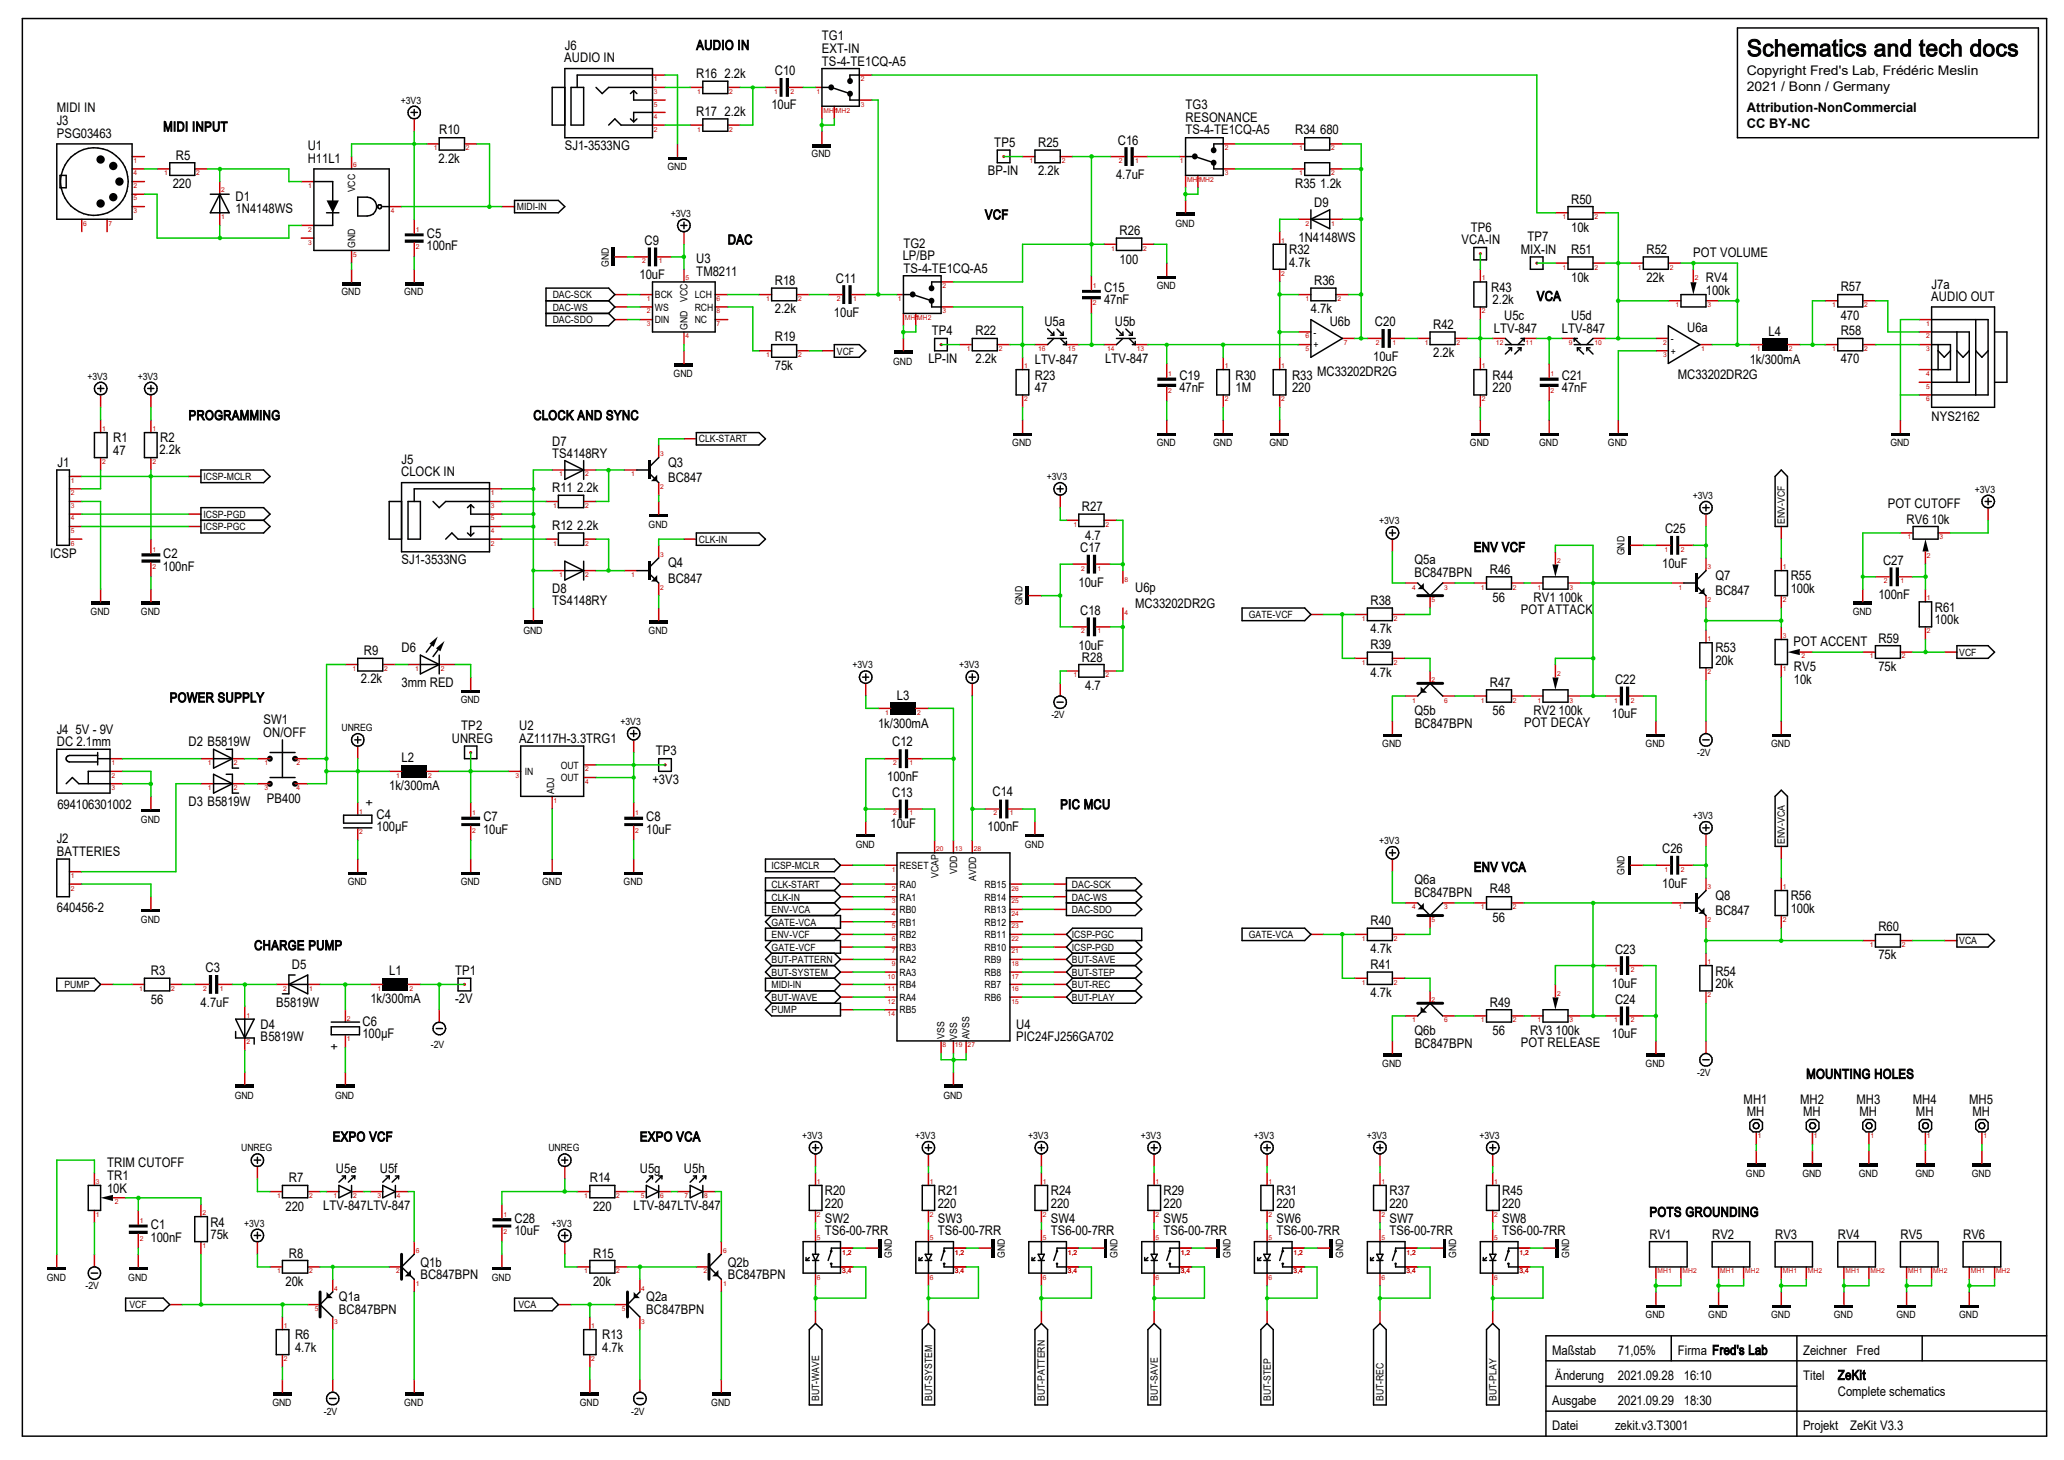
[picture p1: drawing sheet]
<svg xmlns="http://www.w3.org/2000/svg" width="297mm" height="210mm" viewBox="0 0 297 210" stroke-linecap="round" stroke-linejoin="round" font-family="sans-serif">
<defs><g id="words">
<text font-size="3.3" fill="#000001" x="251.4" y="8.1">Schematics and tech docs</text>
<g font-size="1.9" fill="#000001">
<text x="118.3" y="5.8">TG1</text>
<text x="81.2" y="9">AUDIO IN</text>
<text x="81.3" y="7.2">J6</text>
<text x="100.2" y="7.2">AUDIO IN</text>
<text x="100.2" y="11.2">R16</text>
<text x="104.3" y="11.2">2.2k</text>
<text x="111.5" y="10.8">C10</text>
<text x="118.3" y="7.6">EXT-IN</text>
<text x="118.3" y="9.4">TS-4-TE1CQ-A5</text>
<text x="251.4" y="10.8">Copyright Fred's Lab, Frédéric Meslin</text>
<text x="8.2" y="16.2">MIDI IN</text>
<text x="8.2" y="18">J3</text>
<text x="100.2" y="16.6">R17</text>
<text x="104.3" y="16.6">2.2k</text>
<text x="111" y="15.7">10uF</text>
<text x="170.6" y="17.5">RESONANCE</text>
<text x="170.6" y="15.7">TG3</text>
<text x="251.4" y="13">2021 / Bonn / Germany</text>
<text x="251.4" y="16.2">Attribution-NonCommercial</text>
<text x="8.2" y="19.8">PSG03463</text>
<text x="23.5" y="18.9">MIDI INPUT</text>
<text x="25.3" y="23">R5</text>
<text x="44.3" y="21.6">U1</text>
<text x="44.3" y="23.4">H11L1</text>
<text x="63.1" y="23.4">2.2k</text>
<text x="63.2" y="19.3">R10</text>
<text x="81.3" y="21.6">SJ1-3533NG</text>
<text x="143.1" y="21.2">TP5</text>
<text x="149.4" y="21.2">R25</text>
<text x="160.9" y="20.8">C16</text>
<text x="170.6" y="19.3">TS-4-TE1CQ-A5</text>
<text x="186.4" y="19.3">R34</text>
<text x="190" y="19.3">680</text>
<text x="251.4" y="18.5">CC BY-NC</text>
<text x="24.8" y="27.1">220</text>
<text x="33.9" y="28.9">D1</text>
<text x="142.2" y="25.2">BP-IN</text>
<text x="149.4" y="25.2">2.2k</text>
<text x="160.6" y="25.7">4.7uF</text>
<text x="186.4" y="27">R35</text>
<text x="189.1" y="29.8">D9</text>
<text x="190" y="27">1.2k</text>
<text x="226.1" y="29.3">R50</text>
<text x="33.9" y="30.7">1N4148WS</text>
<text x="61.4" y="34.2">C5</text>
<text x="92.8" y="35.2">C9</text>
<text x="104.7" y="35.1">DAC</text>
<text x="130" y="35.6">TG2</text>
<text x="141.7" y="31.5">VCF</text>
<text x="161.1" y="33.9">R26</text>
<text x="186.9" y="34.8">1N4148WS</text>
<text x="210.3" y="35.1">VCA-IN</text>
<text x="211.7" y="33.3">TP6</text>
<text x="219.8" y="34.7">TP7</text>
<text x="226.1" y="33.3">10k</text>
<text x="61.4" y="36">100nF</text>
<text x="92" y="40.2">10uF</text>
<text x="100.2" y="39.7">TM8211</text>
<text x="100.2" y="37.8">U3</text>
<text x="111.5" y="41">R18</text>
<text x="120.3" y="40.6">C11</text>
<text x="129.9" y="37.4">LP/BP</text>
<text x="130" y="39.2">TS-4-TE1CQ-A5</text>
<text x="158.9" y="42">C15</text>
<text x="161.1" y="37.9">100</text>
<text x="185.5" y="38.4">4.7k</text>
<text x="185.5" y="36.6">R32</text>
<text x="189.1" y="41">R36</text>
<text x="214.6" y="42">R43</text>
<text x="218.9" y="36.5">MIX-IN</text>
<text x="226.1" y="40.6">10k</text>
<text x="226.1" y="36.5">R51</text>
<text x="236.9" y="40.6">22k</text>
<text x="236.9" y="36.5">R52</text>
<text x="243.7" y="37">POT VOLUME</text>
<text x="245.5" y="40.6">RV4</text>
<text x="264.9" y="41.9">R57</text>
<text x="278" y="41.5">J7a</text>
<text x="111.5" y="45.1">2.2k</text>
<text x="120" y="45.6">10uF</text>
<text x="150.3" y="46.9">U5a</text>
<text x="158.9" y="43.8">47nF</text>
<text x="160.4" y="46.9">U5b</text>
<text x="188.6" y="45.1">4.7k</text>
<text x="191.3" y="46.9">U6b</text>
<text x="197.9" y="46.9">C20</text>
<text x="206.2" y="47.3">R42</text>
<text x="214.8" y="43.8">2.2k</text>
<text x="215" y="47.8">LTV-847</text>
<text x="216.4" y="46">U5c</text>
<text x="221.1" y="43.3">VCA</text>
<text x="224.7" y="47.8">LTV-847</text>
<text x="226.1" y="46">U5d</text>
<text x="242.8" y="47.8">U6a</text>
<text x="245.5" y="42.4">100k</text>
<text x="264.9" y="46">470</text>
<text x="277.9" y="43.3">AUDIO OUT</text>
<text x="111.5" y="53.2">75k</text>
<text x="111.5" y="49.1">R19</text>
<text x="133.6" y="52.3">LP-IN</text>
<text x="134.1" y="48.2">TP4</text>
<text x="140.4" y="52.3">2.2k</text>
<text x="140.4" y="48.2">R22</text>
<text x="148.9" y="52.4">LTV-847</text>
<text x="159" y="52.3">LTV-847</text>
<text x="197.6" y="51.9">10uF</text>
<text x="206.2" y="51.4">2.2k</text>
<text x="251.8" y="52.4">1k/300mA</text>
<text x="254.5" y="48.3">L4</text>
<text x="264.9" y="52.3">470</text>
<text x="264.9" y="48.2">R58</text>
<text x="148.9" y="56.4">47</text>
<text x="148.9" y="54.6">R23</text>
<text x="169.7" y="56.4">47nF</text>
<text x="169.7" y="54.6">C19</text>
<text x="177.8" y="56.4">1M</text>
<text x="177.8" y="54.6">R30</text>
<text x="185.9" y="56.4">220</text>
<text x="185.9" y="54.6">R33</text>
<text x="189.5" y="54.1">MC33202DR2G</text>
<text x="214.8" y="56.4">220</text>
<text x="214.8" y="54.6">R44</text>
<text x="224.7" y="56.4">47nF</text>
<text x="224.7" y="54.6">C21</text>
<text x="241.4" y="54.5">MC33202DR2G</text>
<text x="16.3" y="65.4">47</text>
<text x="16.3" y="63.6">R1</text>
<text x="22.9" y="65.4">2.2k</text>
<text x="23.1" y="63.6">R2</text>
<text x="27.1" y="60.4">PROGRAMMING</text>
<text x="76.7" y="60.4">CLOCK AND SYNC</text>
<text x="79.5" y="65.9">TS4148RY</text>
<text x="79.5" y="64.1">D7</text>
<text x="278" y="60.5">NYS2162</text>
<text x="8.3" y="67.2">J1</text>
<text x="57.7" y="68.5">CLOCK IN</text>
<text x="57.8" y="66.7">J5</text>
<text x="79.5" y="70.8">R11</text>
<text x="83.1" y="70.8">2.2k</text>
<text x="96.1" y="67.2">Q3</text>
<text x="96.1" y="69.4">BC847</text>
<text x="79.5" y="76.2">R12</text>
<text x="83.1" y="76.2">2.2k</text>
<text x="155.7" y="73.5">R27</text>
<text x="156.2" y="77.6">4.7</text>
<text x="239.6" y="76.7">C25</text>
<text x="271.6" y="73">POT CUTOFF</text>
<text x="274.4" y="75.3">RV6</text>
<text x="278" y="75.3">10k</text>
<text x="7.2" y="80.3">ICSP</text>
<text x="23.5" y="82.1">100nF</text>
<text x="23.5" y="80.3">C2</text>
<text x="57.8" y="81.2">SJ1-3533NG</text>
<text x="96.1" y="81.6">Q4</text>
<text x="96.1" y="83.8">BC847</text>
<text x="155.4" y="79.4">C17</text>
<text x="203.5" y="83">BC847BPN</text>
<text x="203.5" y="81.2">Q5a</text>
<text x="212.1" y="79.4">ENV VCF</text>
<text x="214.4" y="82.5">R46</text>
<text x="239.2" y="81.7">10uF</text>
<text x="246.8" y="83.4">Q7</text>
<text x="257.7" y="83.5">R55</text>
<text x="271" y="81.2">C27</text>
<text x="79.5" y="87.1">TS4148RY</text>
<text x="79.5" y="85.3">D8</text>
<text x="155.2" y="84.4">10uF</text>
<text x="155.4" y="88.4">C18</text>
<text x="163.4" y="85.2">U6p</text>
<text x="163.4" y="87.5">MC33202DR2G</text>
<text x="197.2" y="87">R38</text>
<text x="214.8" y="86.7">56</text>
<text x="218.9" y="88.4">POT ATTACK</text>
<text x="220.7" y="86.6">RV1</text>
<text x="224.3" y="86.6">100k</text>
<text x="246.8" y="85.6">BC847</text>
<text x="257.7" y="85.3">100k</text>
<text x="270.3" y="86.2">100nF</text>
<text x="278.4" y="89.8">100k</text>
<text x="278.4" y="88">R61</text>
<text x="52.4" y="94.2">R9</text>
<text x="57.8" y="93.8">D6</text>
<text x="155.2" y="93.4">10uF</text>
<text x="155.7" y="95.2">R28</text>
<text x="197.2" y="93.3">R39</text>
<text x="197.2" y="91.1">4.7k</text>
<text x="246.8" y="95.7">20k</text>
<text x="246.8" y="93.9">R53</text>
<text x="258.1" y="92.9">POT ACCENT</text>
<text x="270.3" y="92.5">R59</text>
<text x="24.4" y="101">POWER SUPPLY</text>
<text x="51.9" y="98.3">2.2k</text>
<text x="57.8" y="98.8">3mm RED</text>
<text x="129.1" y="100.6">L3</text>
<text x="156.2" y="99.3">4.7</text>
<text x="197.2" y="97.4">4.7k</text>
<text x="214.4" y="98.8">R47</text>
<text x="232.4" y="98.4">C22</text>
<text x="258.1" y="98.4">10k</text>
<text x="258.1" y="96.6">RV5</text>
<text x="270.3" y="96.5">75k</text>
<text x="8.2" y="107.3">DC 2.1mm</text>
<text x="8.2" y="105.6">J4</text>
<text x="10.9" y="105.5">5V - 9V</text>
<text x="27.1" y="107.3">D2 B5819W</text>
<text x="37.9" y="106">ON/OFF</text>
<text x="37.9" y="104.2">SW1</text>
<text x="65" y="106.9">UNREG</text>
<text x="66.4" y="105.1">TP2</text>
<text x="74.7" y="106.9">AZ1117H-3.3TRG1</text>
<text x="74.7" y="105.1">U2</text>
<text x="126.4" y="104.7">1k/300mA</text>
<text x="128.4" y="107.3">C12</text>
<text x="203.5" y="102.8">Q5b</text>
<text x="203.6" y="104.7">BC847BPN</text>
<text x="214.8" y="102.9">56</text>
<text x="219.3" y="104.6">POT DECAY</text>
<text x="220.7" y="102.8">RV2</text>
<text x="224.3" y="102.8">100k</text>
<text x="231.9" y="103.3">10uF</text>
<text x="56" y="113.7">1k/300mA</text>
<text x="57.8" y="109.6">L2</text>
<text x="93.9" y="112.7">+3V3</text>
<text x="94.4" y="108.7">TP3</text>
<text x="127.7" y="112.3">100nF</text>
<text x="8.3" y="116.4">694106301002</text>
<text x="27.1" y="115.9">D3 B5819W</text>
<text x="38.4" y="115.4">PB400</text>
<text x="53.8" y="115.9" transform="rotate(-90 53.8 115.9)">+</text>
<text x="54.2" y="119.6">100µF</text>
<text x="54.2" y="117.8">C4</text>
<text x="69.5" y="120">10uF</text>
<text x="69.6" y="118.2">C7</text>
<text x="93" y="120">10uF</text>
<text x="93" y="118.2">C8</text>
<text x="128.1" y="119.1">10uF</text>
<text x="128.4" y="114.6">C13</text>
<text x="142.1" y="119.5">100nF</text>
<text x="142.8" y="114.6">C14</text>
<text x="152.6" y="116.4">PIC MCU</text>
<text x="8.2" y="123.1">BATTERIES</text>
<text x="8.2" y="121.3">J2</text>
<text x="212.1" y="125.4">ENV VCA</text>
<text x="239.2" y="122.7">C26</text>
<text x="8.2" y="131.2">640456-2</text>
<text x="203.5" y="129">BC847BPN</text>
<text x="203.5" y="127.2">Q6a</text>
<text x="214.4" y="128.5">R48</text>
<text x="239.2" y="127.7">10uF</text>
<text x="246.8" y="129.5">Q8</text>
<text x="246.8" y="131.6">BC847</text>
<text x="257.7" y="131.3">100k</text>
<text x="257.7" y="129.5">R56</text>
<text x="36.6" y="136.7">CHARGE PUMP</text>
<text x="197.2" y="137.1">4.7k</text>
<text x="197.2" y="133.1">R40</text>
<text x="214.8" y="132.7">56</text>
<text x="232.4" y="137.2">C23</text>
<text x="270.3" y="133.9">R60</text>
<text x="21.7" y="140.3">R3</text>
<text x="29.6" y="139.9">C3</text>
<text x="42" y="139.4">D5</text>
<text x="56" y="140.3">L1</text>
<text x="65.5" y="140.3">TP1</text>
<text x="197.2" y="143.4">4.7k</text>
<text x="197.2" y="139.4">R41</text>
<text x="231.9" y="142.2">10uF</text>
<text x="246.8" y="142.2">20k</text>
<text x="246.8" y="140.3">R54</text>
<text x="270.3" y="138">75k</text>
<text x="21.7" y="144.4">56</text>
<text x="28.9" y="144.9">4.7uF</text>
<text x="37.5" y="149.7">B5819W</text>
<text x="37.5" y="148">D4</text>
<text x="39.8" y="144.8">B5819W</text>
<text x="52.2" y="149.4">100µF</text>
<text x="52.2" y="147.6">C6</text>
<text x="53.3" y="144.3">1k/300mA</text>
<text x="65.5" y="144.3">-2V</text>
<text x="146.2" y="149.7">PIC24FJ256GA702</text>
<text x="146.2" y="148">U4</text>
<text x="203.5" y="148.8">Q6b</text>
<text x="214.4" y="144.8">R49</text>
<text x="214.8" y="148.9">56</text>
<text x="220.2" y="148.8">RV3</text>
<text x="223.9" y="148.8">100k</text>
<text x="231.9" y="149.4">10uF</text>
<text x="232.4" y="144.4">C24</text>
<text x="48.8" y="151.1" transform="rotate(-90 48.8 151.1)">+</text>
<text x="203.6" y="150.7">BC847BPN</text>
<text x="218.9" y="150.7">POT RELEASE</text>
<text x="259.9" y="155.2">MOUNTING HOLES</text>
<text x="250.9" y="158.8">MH1</text>
<text x="251.4" y="160.6">MH</text>
<text x="259" y="158.8">MH2</text>
<text x="259.5" y="160.6">MH</text>
<text x="267.2" y="158.8">MH3</text>
<text x="267.6" y="160.6">MH</text>
<text x="275.2" y="158.8">MH4</text>
<text x="275.7" y="160.6">MH</text>
<text x="283.4" y="158.8">MH5</text>
<text x="283.8" y="160.6">MH</text>
<text x="15.4" y="167.8">TRIM CUTOFF</text>
<text x="47.9" y="164.2">EXPO VCF</text>
<text x="92.1" y="164.2">EXPO VCA</text>
<text x="15.4" y="171.5">10K</text>
<text x="15.4" y="169.7">TR1</text>
<text x="41.6" y="170.1">R7</text>
<text x="48.3" y="168.7">U5e</text>
<text x="54.7" y="168.7">U5f</text>
<text x="84.9" y="170.1">R14</text>
<text x="92.1" y="168.7">U5g</text>
<text x="98.4" y="168.7">U5h</text>
<text x="118.7" y="173.7">220</text>
<text x="118.7" y="171.9">R20</text>
<text x="135" y="173.7">220</text>
<text x="135" y="171.9">R21</text>
<text x="151.2" y="173.7">220</text>
<text x="151.2" y="171.9">R24</text>
<text x="167.4" y="173.7">220</text>
<text x="167.4" y="171.9">R29</text>
<text x="183.7" y="173.7">220</text>
<text x="183.7" y="171.9">R31</text>
<text x="199.9" y="173.7">220</text>
<text x="199.9" y="171.9">R37</text>
<text x="216.2" y="173.7">220</text>
<text x="216.2" y="171.9">R45</text>
<text x="21.7" y="178.6">100nF</text>
<text x="21.7" y="176.8">C1</text>
<text x="30.3" y="176.4">R4</text>
<text x="30.3" y="178.2">75k</text>
<text x="41.1" y="174.2">220</text>
<text x="46.5" y="174.1">LTV-847LTV-847</text>
<text x="74" y="177.7">10uF</text>
<text x="74" y="175.9">C28</text>
<text x="85.3" y="174.2">220</text>
<text x="91.2" y="174.1">LTV-847LTV-847</text>
<text x="118.7" y="177.7">TS6-00-7RR</text>
<text x="118.7" y="175.9">SW2</text>
<text x="135" y="177.7">TS6-00-7RR</text>
<text x="135" y="175.9">SW3</text>
<text x="151.2" y="177.7">TS6-00-7RR</text>
<text x="151.2" y="175.9">SW4</text>
<text x="167.4" y="177.7">TS6-00-7RR</text>
<text x="167.4" y="175.9">SW5</text>
<text x="183.7" y="177.7">TS6-00-7RR</text>
<text x="183.7" y="175.9">SW6</text>
<text x="199.9" y="177.7">TS6-00-7RR</text>
<text x="199.9" y="175.9">SW7</text>
<text x="216.2" y="177.7">TS6-00-7RR</text>
<text x="216.2" y="175.9">SW8</text>
<text x="237.4" y="175">POTS GROUNDING</text>
<text x="237.4" y="178.2">RV1</text>
<text x="246.4" y="178.2">RV2</text>
<text x="255.4" y="178.2">RV3</text>
<text x="264.5" y="178.2">RV4</text>
<text x="273.5" y="178.2">RV5</text>
<text x="282.5" y="178.2">RV6</text>
<text x="41.1" y="185">20k</text>
<text x="41.6" y="180.9">R8</text>
<text x="60.5" y="184">BC847BPN</text>
<text x="60.5" y="182.2">Q1b</text>
<text x="85.3" y="185">20k</text>
<text x="85.3" y="180.9">R15</text>
<text x="104.7" y="184">BC847BPN</text>
<text x="104.7" y="182.2">Q2b</text>
<text x="48.8" y="189">BC847BPN</text>
<text x="48.8" y="187.2">Q1a</text>
<text x="93" y="189">BC847BPN</text>
<text x="93" y="187.2">Q2a</text>
<text x="42.5" y="194.5">4.7k</text>
<text x="42.5" y="192.7">R6</text>
<text x="86.7" y="194.5">4.7k</text>
<text x="86.7" y="192.7">R13</text>
<text x="223.3" y="194.9">Maßstab</text>
<text x="232.8" y="194.9">71,05%</text>
<text x="241.4" y="194.9">Firma Fred's Lab</text>
<text x="259.5" y="194.9">Zeichner</text>
<text x="267.2" y="194.9">Fred</text>
<text x="223.3" y="202.1">Ausgabe</text>
<text x="223.8" y="198.5">Änderung</text>
<text x="232.8" y="202.1">2021.09.29</text>
<text x="232.8" y="198.5">2021.09.28</text>
<text x="242.3" y="202.1">18:30</text>
<text x="242.3" y="198.5">16:10</text>
<text x="259.5" y="198.5">Titel</text>
<text x="264.5" y="200.7">Complete schematics</text>
<text x="264.5" y="198.5">ZeKit</text>
<text x="223.3" y="205.7">Datei</text>
<text x="232.4" y="205.7">zekit.v3.T3001</text>
<text x="259.5" y="205.7">Projekt</text>
<text x="266.2" y="205.7">ZeKit V3.3</text>
</g>
<g font-size="1.4" fill="#000001">
<text x="57.7" y="14.9">+3V3</text>
<text x="116.8" y="22.6">GND</text>
<text x="51.1" y="27.7" transform="rotate(-90 51.1 27.7)">VCC</text>
<text x="96.1" y="24.5">GND</text>
<text x="51.1" y="35.7" transform="rotate(-90 51.1 35.7)">GND</text>
<text x="74.4" y="30.3">MIDI-IN</text>
<text x="96.5" y="31.2">+3V3</text>
<text x="169.2" y="32.6">GND</text>
<text x="87.6" y="38.4" transform="rotate(-90 87.6 38.4)">GND</text>
<text x="166.4" y="41.6">GND</text>
<text x="49.1" y="42.5">GND</text>
<text x="58.2" y="42.5">GND</text>
<text x="79.5" y="46.5">DAC-SDO</text>
<text x="79.5" y="44.7">DAC-WS</text>
<text x="79.5" y="42.9">DAC-SCK</text>
<text x="94.2" y="46.5">DIN</text>
<text x="94.2" y="44.7">WS</text>
<text x="94.2" y="42.9">BCK</text>
<text x="98.9" y="47.4" transform="rotate(-90 98.9 47.4)">GND</text>
<text x="98.9" y="43.5" transform="rotate(-90 98.9 43.5)">VCC</text>
<text x="100" y="44.7">RCH</text>
<text x="100" y="42.9">LCH</text>
<text x="100" y="46.5">NC</text>
<text x="120.4" y="51">VCF</text>
<text x="128.5" y="52.5">GND</text>
<text x="189" y="48.3">-</text>
<text x="189" y="50.1">+</text>
<text x="240.4" y="49.2">-</text>
<text x="240.4" y="51">+</text>
<text x="12.6" y="54.6">+3V3</text>
<text x="19.8" y="54.6">+3V3</text>
<text x="96.9" y="54.2">GND</text>
<text x="100.6" y="63.6">CLK-START</text>
<text x="145.7" y="64.2">GND</text>
<text x="166.4" y="64.2">GND</text>
<text x="174.6" y="64.2">GND</text>
<text x="182.7" y="64.2">GND</text>
<text x="211.5" y="64.2">GND</text>
<text x="221.5" y="64.2">GND</text>
<text x="231.4" y="64.2">GND</text>
<text x="272" y="64.2">GND</text>
<text x="29.3" y="69">ICSP-MCLR</text>
<text x="150.7" y="69">+3V3</text>
<text x="243.6" y="71.8">+3V3</text>
<text x="284.2" y="70.9">+3V3</text>
<text x="29.3" y="74.5">ICSP-PGD</text>
<text x="29.3" y="76.3">ICSP-PGC</text>
<text x="93.3" y="75.9">GND</text>
<text x="198.5" y="75.4">+3V3</text>
<text x="256.8" y="75.4" transform="rotate(-90 256.8 75.4)">ENV-VCF</text>
<text x="100.6" y="78.1">CLK-IN</text>
<text x="233.8" y="79.9" transform="rotate(-90 233.8 79.9)">GND</text>
<text x="13" y="88.5">GND</text>
<text x="20.3" y="88.5">GND</text>
<text x="147.2" y="87.1" transform="rotate(-90 147.2 87.1)">GND</text>
<text x="179.7" y="88.9">GATE-VCF</text>
<text x="266.6" y="88.5">GND</text>
<text x="75.3" y="91.2">GND</text>
<text x="93.3" y="91.2">GND</text>
<text x="281.9" y="94.3">VCF</text>
<text x="66.3" y="101.2">GND</text>
<text x="122.7" y="96.1">+3V3</text>
<text x="138" y="96.1">+3V3</text>
<text x="49.1" y="105.2">UNREG</text>
<text x="89.3" y="104.3">+3V3</text>
<text x="151.3" y="103.3">-2V</text>
<text x="198.9" y="107.5">GND</text>
<text x="236.8" y="107.5">GND</text>
<text x="254.9" y="107.5">GND</text>
<text x="75.5" y="111.5">IN</text>
<text x="80.7" y="110.6">OUT</text>
<text x="80.7" y="112.4">OUT</text>
<text x="244.2" y="108.8">-2V</text>
<text x="20.3" y="118.3">GND</text>
<text x="79.8" y="114.2" transform="rotate(-90 79.8 114.2)">ADJ</text>
<text x="243.6" y="117.8">+3V3</text>
<text x="111" y="125">ICSP-MCLR</text>
<text x="123.1" y="121.9">GND</text>
<text x="129.5" y="125">RESET</text>
<text x="137.8" y="125.7" transform="rotate(-90 137.8 125.7)">VDD</text>
<text x="147.5" y="121.9">GND</text>
<text x="198.5" y="121.4">+3V3</text>
<text x="233.8" y="125.9" transform="rotate(-90 233.8 125.9)">GND</text>
<text x="256.8" y="121.4" transform="rotate(-90 256.8 121.4)">ENV-VCA</text>
<text x="50" y="127.3">GND</text>
<text x="66.3" y="127.3">GND</text>
<text x="78" y="127.3">GND</text>
<text x="89.7" y="127.3">GND</text>
<text x="111" y="131.3">ENV-VCA</text>
<text x="111" y="127.7">CLK-START</text>
<text x="111" y="129.5">CLK-IN</text>
<text x="129.5" y="131.3">RB0</text>
<text x="129.5" y="129.5">RA1</text>
<text x="129.5" y="127.7">RA0</text>
<text x="135" y="126.3" transform="rotate(-90 135 126.3)">VCAP</text>
<text x="140.5" y="126.7" transform="rotate(-90 140.5 126.7)">AVDD</text>
<text x="141.7" y="127.7">RB15</text>
<text x="141.7" y="129.5">RB14</text>
<text x="141.7" y="131.3">RB13</text>
<text x="154.3" y="131.3">DAC-SDO</text>
<text x="154.3" y="129.5">DAC-WS</text>
<text x="154.3" y="127.7">DAC-SCK</text>
<text x="20.3" y="132.8">GND</text>
<text x="111" y="133.1">GATE-VCA</text>
<text x="111" y="136.7">GATE-VCF</text>
<text x="111" y="134.9">ENV-VCF</text>
<text x="129.5" y="136.7">RB3</text>
<text x="129.5" y="134.9">RB2</text>
<text x="129.5" y="133.1">RB1</text>
<text x="141.7" y="133.1">RB12</text>
<text x="141.7" y="134.9">RB11</text>
<text x="141.7" y="136.7">RB10</text>
<text x="154.3" y="136.7">ICSP-PGD</text>
<text x="154.3" y="134.9">ICSP-PGC</text>
<text x="179.7" y="134.9">GATE-VCA</text>
<text x="281.9" y="135.9">VCA</text>
<text x="9.3" y="142.2">PUMP</text>
<text x="111" y="138.6">BUT-PATTERN</text>
<text x="111" y="140.3">BUT-SYSTEM</text>
<text x="111" y="144">BUT-WAVE</text>
<text x="111" y="142.2">MIDI-IN</text>
<text x="129.5" y="144">RA4</text>
<text x="129.5" y="142.2">RB4</text>
<text x="129.5" y="140.3">RA3</text>
<text x="129.5" y="138.6">RA2</text>
<text x="141.7" y="138.6">RB9</text>
<text x="141.7" y="140.3">RB8</text>
<text x="141.7" y="142.2">RB7</text>
<text x="141.7" y="144">RB6</text>
<text x="154.3" y="142.2">BUT-REC</text>
<text x="154.3" y="140.3">BUT-STEP</text>
<text x="154.3" y="138.6">BUT-SAVE</text>
<text x="154.3" y="144">BUT-PLAY</text>
<text x="111" y="145.8">PUMP</text>
<text x="129.5" y="145.8">RB5</text>
<text x="135.9" y="149.4" transform="rotate(-90 135.9 149.4)">VSS</text>
<text x="137.8" y="149.6" transform="rotate(-90 137.8 149.6)">VSS</text>
<text x="139.5" y="149.5" transform="rotate(-90 139.5 149.5)">AVSS</text>
<text x="62" y="150.8">-2V</text>
<text x="198.9" y="153.5">GND</text>
<text x="236.8" y="153.5">GND</text>
<text x="244.2" y="154.8">-2V</text>
<text x="33.8" y="158">GND</text>
<text x="48.2" y="158">GND</text>
<text x="135.8" y="158">GND</text>
<text x="34.7" y="165.6">UNREG</text>
<text x="78.9" y="165.6">UNREG</text>
<text x="115.4" y="163.8">+3V3</text>
<text x="131.7" y="163.8">+3V3</text>
<text x="147.9" y="163.8">+3V3</text>
<text x="164.2" y="163.8">+3V3</text>
<text x="180.4" y="163.8">+3V3</text>
<text x="196.7" y="163.8">+3V3</text>
<text x="212.9" y="163.8">+3V3</text>
<text x="251.2" y="169.3">GND</text>
<text x="259.4" y="169.3">GND</text>
<text x="267.5" y="169.3">GND</text>
<text x="275.6" y="169.3">GND</text>
<text x="283.7" y="169.3">GND</text>
<text x="35.1" y="176.5">+3V3</text>
<text x="79.4" y="176.5">+3V3</text>
<text x="6.7" y="184.2">GND</text>
<text x="12.3" y="185.5">-2V</text>
<text x="18.5" y="184.2">GND</text>
<text x="70.8" y="184.2">GND</text>
<text x="128.4" y="181" transform="rotate(-90 128.4 181)">GND</text>
<text x="144.6" y="181" transform="rotate(-90 144.6 181)">GND</text>
<text x="160.8" y="181" transform="rotate(-90 160.8 181)">GND</text>
<text x="177.1" y="181" transform="rotate(-90 177.1 181)">GND</text>
<text x="193.3" y="181" transform="rotate(-90 193.3 181)">GND</text>
<text x="209.6" y="181" transform="rotate(-90 209.6 181)">GND</text>
<text x="225.8" y="181" transform="rotate(-90 225.8 181)">GND</text>
<text x="18.6" y="188.2">VCF</text>
<text x="74.6" y="188.2">VCA</text>
<text x="236.8" y="189.6">GND</text>
<text x="245.8" y="189.6">GND</text>
<text x="254.9" y="189.6">GND</text>
<text x="263.9" y="189.6">GND</text>
<text x="272.9" y="189.6">GND</text>
<text x="281.9" y="189.6">GND</text>
<text x="39.2" y="202.2">GND</text>
<text x="46.6" y="203.5">-2V</text>
<text x="58.2" y="202.2">GND</text>
<text x="83.4" y="202.2">GND</text>
<text x="90.8" y="203.5">-2V</text>
<text x="102.4" y="202.2">GND</text>
<text x="117.9" y="201.5" transform="rotate(-90 117.9 201.5)">BUT-WAVE</text>
<text x="134.2" y="201.5" transform="rotate(-90 134.2 201.5)">BUT-SYSTEM</text>
<text x="150.4" y="201.5" transform="rotate(-90 150.4 201.5)">BUT-PATTERN</text>
<text x="166.6" y="201.5" transform="rotate(-90 166.6 201.5)">BUT-SAVE</text>
<text x="182.9" y="201.5" transform="rotate(-90 182.9 201.5)">BUT-STEP</text>
<text x="199.1" y="201.5" transform="rotate(-90 199.1 201.5)">BUT-REC</text>
<text x="215.4" y="201.5" transform="rotate(-90 215.4 201.5)">BUT-PLAY</text>
</g>
<g font-size="1" fill="#c80000">
<text x="94.1" y="11.7">1</text>
<text x="123.9" y="11.7">2</text>
<text x="94.1" y="15.3">5</text>
<text x="94.1" y="17.1">4</text>
<text x="94.1" y="13.5">3</text>
<text x="100.3" y="13.5">1</text>
<text x="104.9" y="13.5">2</text>
<text x="111.4" y="13.5">1</text>
<text x="113.8" y="13.5">2</text>
<text x="117.5" y="13.5">1</text>
<text x="118.5" y="16.2">MH1MH2</text>
<text x="123.9" y="15.3">3</text>
<text x="19.2" y="23.4">1</text>
<text x="62.4" y="21.6">1</text>
<text x="67.1" y="21.6">2</text>
<text x="94.1" y="18.9">2</text>
<text x="100.3" y="18.9">1</text>
<text x="104.9" y="18.9">2</text>
<text x="148.2" y="23.4">1</text>
<text x="152.8" y="23.4">2</text>
<text x="161" y="23.4">2</text>
<text x="163.4" y="23.4">1</text>
<text x="169.8" y="23.4">1</text>
<text x="176.2" y="21.6">2</text>
<text x="186.9" y="21.6">1</text>
<text x="191.6" y="21.6">2</text>
<text x="19.2" y="28.8">5</text>
<text x="19.2" y="25.2">4</text>
<text x="19.2" y="27.1">2</text>
<text x="23.6" y="25.2">1</text>
<text x="28.2" y="25.2">2</text>
<text x="31.8" y="27.7">2</text>
<text x="44.4" y="27.1">1</text>
<text x="50.8" y="24.1">6</text>
<text x="170.8" y="26.1">MH1MH2</text>
<text x="176.2" y="25.2">3</text>
<text x="186.9" y="25.2">1</text>
<text x="191.6" y="25.2">2</text>
<text x="12" y="32.5">6</text>
<text x="15.6" y="32.5">7</text>
<text x="19.2" y="30.7">3</text>
<text x="31.8" y="31.5">1</text>
<text x="44.4" y="35.2">3</text>
<text x="44.4" y="33.4">2</text>
<text x="56.2" y="30.7">4</text>
<text x="59.8" y="35.9">2</text>
<text x="59.8" y="33.4">1</text>
<text x="184.4" y="34.9">1</text>
<text x="187.9" y="32.5">2</text>
<text x="191.6" y="32.5">1</text>
<text x="224.8" y="31.5">1</text>
<text x="229.4" y="31.5">2</text>
<text x="50.8" y="37">5</text>
<text x="92.4" y="37.9">2</text>
<text x="94.8" y="37.9">1</text>
<text x="98.6" y="40.3">5</text>
<text x="135.6" y="41.5">2</text>
<text x="157.3" y="41.5">1</text>
<text x="159.9" y="36.1">1</text>
<text x="164.5" y="36.1">2</text>
<text x="184.4" y="39.7">2</text>
<text x="213.2" y="40.3">1</text>
<text x="224.8" y="38.8">1</text>
<text x="229.4" y="38.8">2</text>
<text x="235.7" y="38.8">1</text>
<text x="240.3" y="38.8">2</text>
<text x="243.9" y="40.3">2</text>
<text x="93.1" y="46.9">3</text>
<text x="93.1" y="45.1">2</text>
<text x="93.1" y="43.3">1</text>
<text x="103.1" y="45.1">8</text>
<text x="103.1" y="43.3">6</text>
<text x="103.1" y="46.9">7</text>
<text x="110.2" y="43.3">1</text>
<text x="114.9" y="43.3">2</text>
<text x="120.4" y="43.3">2</text>
<text x="122.8" y="43.3">1</text>
<text x="129.2" y="43.3">1</text>
<text x="130.2" y="46">MH1MH2</text>
<text x="135.6" y="45.1">3</text>
<text x="157.3" y="43.9">2</text>
<text x="187.9" y="43.3">1</text>
<text x="192.4" y="43.3">2</text>
<text x="213.2" y="45.1">2</text>
<text x="241.1" y="44.2">1</text>
<text x="245.7" y="44.2">3</text>
<text x="263.7" y="44.2">1</text>
<text x="268.3" y="44.2">2</text>
<text x="277.2" y="46.9">1</text>
<text x="98.6" y="48.7">4</text>
<text x="110.2" y="51.4">1</text>
<text x="114.9" y="51.4">2</text>
<text x="139.1" y="50.5">1</text>
<text x="143.7" y="50.5">2</text>
<text x="147.4" y="53">1</text>
<text x="149.4" y="50.5">16</text>
<text x="153.7" y="50.5">15</text>
<text x="159.3" y="50.5">14</text>
<text x="163.6" y="50.5">13</text>
<text x="176.2" y="53">1</text>
<text x="184.4" y="53">1</text>
<text x="187.9" y="48.7">6</text>
<text x="187.9" y="50.5">5</text>
<text x="193.4" y="49.6">7</text>
<text x="198" y="49.6">2</text>
<text x="200.4" y="49.6">1</text>
<text x="205" y="49.6">1</text>
<text x="209.6" y="49.6">2</text>
<text x="213.2" y="53">1</text>
<text x="215.3" y="49.6">12</text>
<text x="219.5" y="49.6">11</text>
<text x="225.8" y="49.6">9</text>
<text x="229.4" y="49.6">10</text>
<text x="239.3" y="49.6">2</text>
<text x="239.3" y="51.4">3</text>
<text x="244.8" y="50.5">1</text>
<text x="252.8" y="50.5">1</text>
<text x="257.4" y="50.5">2</text>
<text x="263.7" y="50.5">1</text>
<text x="268.3" y="50.5">2</text>
<text x="277.2" y="50.5">3</text>
<text x="277.2" y="48.7">2</text>
<text x="147.4" y="57.7">2</text>
<text x="168.1" y="56.6">2</text>
<text x="168.1" y="54.1">1</text>
<text x="176.2" y="57.7">2</text>
<text x="184.4" y="57.7">2</text>
<text x="213.2" y="57.7">2</text>
<text x="223.1" y="56.6">2</text>
<text x="223.1" y="54.1">1</text>
<text x="277.2" y="57.7">6</text>
<text x="277.2" y="55.9">5</text>
<text x="277.2" y="54.1">4</text>
<text x="14.7" y="62">1</text>
<text x="21.9" y="62">1</text>
<text x="95" y="65.6">3</text>
<text x="10.2" y="71.3">2</text>
<text x="10.2" y="69.5">1</text>
<text x="14.7" y="66.8">2</text>
<text x="21.9" y="66.8">2</text>
<text x="70.7" y="71.3">1</text>
<text x="80.5" y="68.5">1</text>
<text x="84.2" y="68.5">2</text>
<text x="90.8" y="68.5">1</text>
<text x="95" y="70.4">2</text>
<text x="10.2" y="76.7">5</text>
<text x="10.2" y="74.8">4</text>
<text x="10.2" y="73.1">3</text>
<text x="70.7" y="74.8">5</text>
<text x="70.7" y="76.7">4</text>
<text x="70.7" y="73.1">3</text>
<text x="79.6" y="73.1">1</text>
<text x="84.2" y="73.1">2</text>
<text x="154.5" y="75.8">1</text>
<text x="159.1" y="75.8">2</text>
<text x="274.5" y="77.6">1</text>
<text x="279.1" y="77.6">3</text>
<text x="10.2" y="78.5">6</text>
<text x="21.9" y="81.9">2</text>
<text x="21.9" y="79.4">1</text>
<text x="70.7" y="78.5">2</text>
<text x="79.6" y="78.5">1</text>
<text x="80.5" y="83">1</text>
<text x="84.2" y="78.5">2</text>
<text x="84.2" y="83">2</text>
<text x="90.8" y="83">1</text>
<text x="95" y="80.1">3</text>
<text x="155.6" y="82.1">2</text>
<text x="157.9" y="82.1">1</text>
<text x="161.8" y="83.7">8</text>
<text x="224.1" y="80.9">2</text>
<text x="239.5" y="79.4">1</text>
<text x="241.9" y="79.4">2</text>
<text x="245.7" y="81.8">3</text>
<text x="256.5" y="81.8">1</text>
<text x="271.1" y="83.9">2</text>
<text x="273.5" y="83.9">1</text>
<text x="277.3" y="80.3">2</text>
<text x="95" y="84.8">2</text>
<text x="161.8" y="88.4">4</text>
<text x="196" y="89.3">1</text>
<text x="200.6" y="89.3">2</text>
<text x="203.2" y="84.8">4</text>
<text x="206" y="86.6">5</text>
<text x="207.8" y="84.8">3</text>
<text x="213.1" y="84.8">1</text>
<text x="217.7" y="84.8">2</text>
<text x="221.2" y="84.8">1</text>
<text x="225.8" y="84.8">3</text>
<text x="241.6" y="84.8">1</text>
<text x="245.7" y="86.6">2</text>
<text x="256.5" y="86.6">2</text>
<text x="277.3" y="86.4">1</text>
<text x="155.6" y="91.1">2</text>
<text x="157.9" y="91.1">1</text>
<text x="196" y="95.6">1</text>
<text x="200.6" y="95.6">2</text>
<text x="245.7" y="92.2">1</text>
<text x="256.5" y="91.8">3</text>
<text x="259.3" y="94.7">2</text>
<text x="269.1" y="94.7">1</text>
<text x="273.7" y="94.7">2</text>
<text x="277.3" y="91.1">2</text>
<text x="50.7" y="96.5">1</text>
<text x="55.3" y="96.5">2</text>
<text x="59.7" y="96.5">1</text>
<text x="63.4" y="96.5">2</text>
<text x="154.5" y="97.4">1</text>
<text x="159.1" y="97.4">2</text>
<text x="203.2" y="101.1">1</text>
<text x="206" y="98.1">2</text>
<text x="207.8" y="101.1">6</text>
<text x="213.1" y="101.1">1</text>
<text x="217.7" y="101.1">2</text>
<text x="221.2" y="101.1">1</text>
<text x="224.1" y="97.2">2</text>
<text x="225.8" y="101.1">3</text>
<text x="232.3" y="101.1">1</text>
<text x="234.7" y="101.1">2</text>
<text x="245.7" y="97">2</text>
<text x="256.5" y="96.5">1</text>
<text x="127.4" y="102.8">1</text>
<text x="132" y="102.8">2</text>
<text x="16" y="110.1">1</text>
<text x="16" y="111.9">2</text>
<text x="16" y="113.7">3</text>
<text x="29.9" y="113.7">1</text>
<text x="29.9" y="110.1">1</text>
<text x="33.7" y="113.7">2</text>
<text x="33.7" y="110.1">2</text>
<text x="38.1" y="113.7">3</text>
<text x="38.1" y="110.1">1</text>
<text x="42.7" y="113.7">4</text>
<text x="42.7" y="110.1">2</text>
<text x="57" y="111.9">1</text>
<text x="61.6" y="111.9">2</text>
<text x="74.2" y="111.9">3</text>
<text x="84.2" y="111">2</text>
<text x="84.2" y="112.8">4</text>
<text x="128.5" y="110.1">2</text>
<text x="130.9" y="110.1">1</text>
<text x="51.7" y="120">2</text>
<text x="51.7" y="117.1">1</text>
<text x="67.9" y="119.8">2</text>
<text x="67.9" y="117.3">1</text>
<text x="79.7" y="115.5">1</text>
<text x="91.4" y="119.8">2</text>
<text x="91.4" y="117.3">1</text>
<text x="128.5" y="117.3">2</text>
<text x="130.9" y="117.3">1</text>
<text x="143" y="117.3">2</text>
<text x="145.3" y="117.3">1</text>
<text x="128.3" y="125.4">1</text>
<text x="134.7" y="122.5">20</text>
<text x="137.4" y="122.5">13</text>
<text x="140.1" y="122.5">28</text>
<text x="239.5" y="125.4">1</text>
<text x="241.9" y="125.4">2</text>
<text x="10.2" y="128.1">2</text>
<text x="10.2" y="126.3">1</text>
<text x="128.3" y="131.7">4</text>
<text x="128.3" y="129.9">3</text>
<text x="128.3" y="128.1">2</text>
<text x="145.5" y="128.1">26</text>
<text x="145.5" y="129.9">25</text>
<text x="145.5" y="131.7">24</text>
<text x="203.2" y="130.8">4</text>
<text x="207.8" y="130.8">3</text>
<text x="213.1" y="130.8">1</text>
<text x="217.7" y="130.8">2</text>
<text x="241.6" y="130.8">1</text>
<text x="245.7" y="127.9">3</text>
<text x="256.5" y="127.9">1</text>
<text x="128.3" y="137.1">7</text>
<text x="128.3" y="135.3">6</text>
<text x="128.3" y="133.5">5</text>
<text x="145.5" y="133.5">23</text>
<text x="145.5" y="135.3">22</text>
<text x="145.5" y="137.1">21</text>
<text x="196" y="135.3">1</text>
<text x="200.6" y="135.3">2</text>
<text x="206" y="132.6">5</text>
<text x="245.7" y="132.6">2</text>
<text x="256.5" y="132.6">2</text>
<text x="269.1" y="136.2">1</text>
<text x="273.7" y="136.2">2</text>
<text x="20" y="142.5">1</text>
<text x="24.6" y="142.5">2</text>
<text x="29.3" y="142.5">2</text>
<text x="31.6" y="142.5">1</text>
<text x="40.8" y="142.5">2</text>
<text x="44.5" y="142.5">1</text>
<text x="54.3" y="142.5">1</text>
<text x="58.9" y="142.5">2</text>
<text x="127.7" y="142.5">11</text>
<text x="127.7" y="140.8">10</text>
<text x="128.3" y="138.9">9</text>
<text x="145.5" y="138.9">18</text>
<text x="145.5" y="140.8">17</text>
<text x="145.5" y="142.5">16</text>
<text x="196" y="141.7">1</text>
<text x="200.6" y="141.7">2</text>
<text x="224.1" y="143.2">2</text>
<text x="232.3" y="139.8">1</text>
<text x="234.7" y="139.8">2</text>
<text x="245.7" y="143.5">2</text>
<text x="245.7" y="138.7">1</text>
<text x="35.5" y="146.4">1</text>
<text x="49.9" y="146.8">2</text>
<text x="49.9" y="149.8">1</text>
<text x="127.7" y="146.2">14</text>
<text x="127.7" y="144.4">12</text>
<text x="145.5" y="144.4">15</text>
<text x="203.2" y="147.1">1</text>
<text x="206" y="144.1">2</text>
<text x="207.8" y="147.1">6</text>
<text x="213.1" y="147.1">1</text>
<text x="217.7" y="147.1">2</text>
<text x="221.2" y="147.1">1</text>
<text x="225.8" y="147.1">3</text>
<text x="232.3" y="147.1">1</text>
<text x="234.7" y="147.1">2</text>
<text x="35.5" y="150.2">2</text>
<text x="135.6" y="150.7">8</text>
<text x="137.4" y="150.7">19</text>
<text x="139.2" y="150.7">27</text>
<text x="252.9" y="163.8">1</text>
<text x="261" y="163.8">1</text>
<text x="269.2" y="163.8">1</text>
<text x="277.3" y="163.8">1</text>
<text x="285.4" y="163.8">1</text>
<text x="13.8" y="170.3">3</text>
<text x="16.5" y="173.2">2</text>
<text x="39.9" y="172.3">1</text>
<text x="44.5" y="172.3">2</text>
<text x="48" y="172.3">1</text>
<text x="50.8" y="172.3">2</text>
<text x="54.3" y="172.3">3</text>
<text x="57.1" y="172.3">4</text>
<text x="84.1" y="172.3">1</text>
<text x="88.7" y="172.3">2</text>
<text x="92.2" y="172.3">5</text>
<text x="95" y="172.3">6</text>
<text x="98.5" y="172.3">7</text>
<text x="101.3" y="172.3">8</text>
<text x="117.6" y="170.3">1</text>
<text x="133.8" y="170.3">1</text>
<text x="150.1" y="170.3">1</text>
<text x="166.3" y="170.3">1</text>
<text x="182.5" y="170.3">1</text>
<text x="198.8" y="170.3">1</text>
<text x="215" y="170.3">1</text>
<text x="13.8" y="175.1">1</text>
<text x="20.1" y="178.4">2</text>
<text x="20.1" y="175.9">1</text>
<text x="29.1" y="174.8">2</text>
<text x="29.1" y="179.5">1</text>
<text x="72.4" y="177.5">2</text>
<text x="72.4" y="175">1</text>
<text x="117.6" y="175.1">2</text>
<text x="117.6" y="178.4">5</text>
<text x="133.8" y="175.1">2</text>
<text x="133.8" y="178.4">5</text>
<text x="150.1" y="175.1">2</text>
<text x="150.1" y="178.4">5</text>
<text x="166.3" y="175.1">2</text>
<text x="166.3" y="178.4">5</text>
<text x="182.5" y="175.1">2</text>
<text x="182.5" y="178.4">5</text>
<text x="198.8" y="175.1">2</text>
<text x="198.8" y="178.4">5</text>
<text x="215" y="175.1">2</text>
<text x="215" y="178.4">5</text>
<text x="39.9" y="183.1">1</text>
<text x="44.5" y="183.1">2</text>
<text x="48.1" y="185.6">4</text>
<text x="57" y="183.1">2</text>
<text x="59.8" y="185">1</text>
<text x="59.8" y="180.2">6</text>
<text x="84.1" y="183.1">1</text>
<text x="88.7" y="183.1">2</text>
<text x="92.3" y="185.6">4</text>
<text x="101.2" y="183.1">2</text>
<text x="104.1" y="185">1</text>
<text x="104.1" y="180.2">6</text>
<text x="117.6" y="184.1">6</text>
<text x="121.2" y="183.1">3,4</text>
<text x="121.2" y="180.5">1,2</text>
<text x="133.8" y="184.1">6</text>
<text x="137.4" y="183.1">3,4</text>
<text x="137.4" y="180.5">1,2</text>
<text x="150.1" y="184.1">6</text>
<text x="153.7" y="183.1">3,4</text>
<text x="153.7" y="180.5">1,2</text>
<text x="166.3" y="184.1">6</text>
<text x="169.9" y="183.1">3,4</text>
<text x="169.9" y="180.5">1,2</text>
<text x="182.5" y="184.1">6</text>
<text x="186.1" y="183.1">3,4</text>
<text x="186.1" y="180.5">1,2</text>
<text x="198.8" y="184.1">6</text>
<text x="202.4" y="183.1">3,4</text>
<text x="202.4" y="180.5">1,2</text>
<text x="215" y="184.1">6</text>
<text x="218.7" y="183.1">3,4</text>
<text x="218.7" y="180.5">1,2</text>
<text x="238.5" y="183.1">MH1</text>
<text x="242.1" y="183.1">MH2</text>
<text x="247.5" y="183.1">MH1</text>
<text x="251.1" y="183.1">MH2</text>
<text x="256.5" y="183.1">MH1</text>
<text x="260.1" y="183.1">MH2</text>
<text x="265.6" y="183.1">MH1</text>
<text x="269.2" y="183.1">MH2</text>
<text x="274.6" y="183.1">MH1</text>
<text x="278.2" y="183.1">MH2</text>
<text x="283.6" y="183.1">MH1</text>
<text x="287.2" y="183.1">MH2</text>
<text x="40.9" y="191.1">1</text>
<text x="45.3" y="188.6">5</text>
<text x="48.1" y="190.4">3</text>
<text x="85.1" y="191.1">1</text>
<text x="89.5" y="188.6">5</text>
<text x="92.3" y="190.4">3</text>
<text x="40.9" y="195.8">2</text>
<text x="85.1" y="195.8">2</text>
</g>
</g></defs>
<g fill="none" stroke="#000001" stroke-width=".21">
<path d="M250 4h43.3v15.8h-43.3zM90.7 105.5h1M91.2 105.1v.9"/>
<circle cx="91.2" cy="105.5" r=".91"/>
</g>
<path d="M91.2 106.4v1.8" fill="none" stroke="#c80000" stroke-width=".21"/>
<path d="M128.7 50.5h2.7v.4h-2.7z" fill-rule="evenodd" fill="#000001"/>
<path d="M130 48.7v1.8" fill="none" stroke="#c80000" stroke-width=".21"/>
<g fill="#000001">
<circle cx="134" cy="43.3" r=".42"/>
<circle cx="134" cy="41.5" r=".42"/>
<circle cx="131.3" cy="42.4" r=".42"/>
</g>
<path d="M129.1 42.4h.9M130 45.1v1.8M131.8 45.1v1.8M135.4 44.2h1.8M135.4 40.6h1.8" fill="none" stroke="#c80000" stroke-width=".21"/>
<path d="M130 39.7h5.4v5.4h-5.4zM130 42.4h1.4l2.7 .9v.9h1.3M135.4 40.6h-1.3v.8" fill="none" stroke="#000001" stroke-width=".21"/>
<path d="M169.2 30.6h2.8v.5h-2.8z" fill-rule="evenodd" fill="#000001"/>
<path d="M170.6 28.8v1.8" fill="none" stroke="#c80000" stroke-width=".21"/>
<g fill="#000001">
<circle cx="174.6" cy="23.4" r=".42"/>
<circle cx="174.6" cy="21.6" r=".42"/>
<circle cx="171.9" cy="22.5" r=".42"/>
</g>
<path d="M169.7 22.5h.9M170.6 25.2v1.8M172.4 25.2v1.8M176 24.3h1.8M176 20.7h1.8" fill="none" stroke="#c80000" stroke-width=".21"/>
<path d="M170.6 19.8h5.4v5.4h-5.4zM170.6 22.5h1.4l2.7 .9v.9h1.3M176 20.7h-1.3v.9" fill="none" stroke="#000001" stroke-width=".21"/>
<path d="M116.9 20.7h2.7v.5h-2.7z" fill-rule="evenodd" fill="#000001"/>
<path d="M118.3 18.9v1.8" fill="none" stroke="#c80000" stroke-width=".21"/>
<g fill="#000001">
<circle cx="122.3" cy="13.5" r=".42"/>
<circle cx="122.3" cy="11.7" r=".42"/>
<circle cx="119.6" cy="12.6" r=".42"/>
</g>
<path d="M117.3 12.6h1M118.3 15.3v1.8M120.1 15.3v1.8M123.7 14.4h1.8M123.7 10.8h1.8M72.2 180.4v1.8" fill="none" stroke="#c80000" stroke-width=".21"/>
<path d="M118.3 12.6h1.3l2.7 .9v.9h1.4M118.3 9.9h5.4v5.4h-5.4zM123.7 10.8h-1.4v.9" fill="none" stroke="#000001" stroke-width=".21"/>
<path d="M70.9 182.5h2.7" fill="none" stroke="#000001" stroke-width=".42"/>
<path d="M70.9 176.1h2.7v.5h-2.7zM70.9 175.2h2.7v.5h-2.7z" fill-rule="evenodd" fill="#000001"/>
<g fill="none" stroke="#c80000" stroke-width=".21">
<path d="M158.9 35.1h1.8M164.3 35.1h1.8M147.2 51.4v1.8M147.2 56.8v1.8M184.1 51.4v1.8M184.1 56.8v1.8M213 51.4v1.8M213 56.8v1.8M14.5 60.4v1.8M14.5 65.8v1.8M49.7 95.6h1.8M55.1 95.6h1.8"/>
<path d="M67.7 97.4v1.8M72.2 173.2v2M72.2 176.6v2"/>
</g>
<path d="M160.7 34.2h3.6v1.8h-3.6zM146.2 53.2h1.8v3.6h-1.8zM183.2 53.2h1.8v3.6h-1.8zM212.1 53.2h1.8v3.6h-1.8zM13.6 62.2h1.8v3.6h-1.8zM51.5 94.7h3.6v1.8h-3.6z" fill="none" stroke="#000001" stroke-width=".21"/>
<path d="M66.4 99.4h2.7" fill="none" stroke="#000001" stroke-width=".42"/>
<g fill="#000001">
<path d="M61.8 92.6l1.2-1-.6 1.4z"/>
<path d="M62.7 93.3l1.3-1.1-.6 1.5z"/>
</g>
<path d="M58.7 95.6h1.8M63.2 95.6h2.3M285.2 162.8v1.8" fill="none" stroke="#c80000" stroke-width=".21"/>
<g fill="none" stroke="#000001" stroke-width=".21">
<path d="M60.5 94.2l2.7 1.4-2.7 1.3zM60.5 95.6h2.7M62.4 92.3l-1.1 1.5M63.2 94.2v2.7M63.4 93l-1.1 1.4M284.7 161h1l.4 .5v.9l-.4 .4h-1l-.4-.4v-.9z"/>
<circle cx="285.2" cy="161.9" r=".43"/>
</g>
<path d="M283.8 167.3h2.8v.5h-2.8z" fill-rule="evenodd" fill="#000001"/>
<path d="M28.9 112.7h1.8M33.4 112.7h1.8M10 127.2h1.8M10 125.4h1.8M21.7 129v1.8M285.2 165.5v1.8M8.2 180.4v1.8" fill="none" stroke="#c80000" stroke-width=".21"/>
<path d="M20.4 131h2.7M6.8 182.5h2.7" fill="none" stroke="#000001" stroke-width=".42"/>
<path d="M30.7 111.4l2.7 1.3-2.7 1.4zM30.7 112.7h2.7M32.6 111.4h.8v2.7h.9M8.2 123.6h1.8v5.4h-1.8z" fill="none" stroke="#000001" stroke-width=".21"/>
<path d="M57.8 110h3.6v1.8h-3.6z" fill-rule="evenodd" fill="#000001"/>
<g fill="none" stroke="#c80000" stroke-width=".21">
<path d="M147.2 22.5h1.7M152.6 22.5h1.7M185.9 20.7h1.8M191.3 20.7h1.9M213 38.7v1.9M223.8 37.8h1.8M229.2 37.8h1.9M118.3 50.5h1.8M138.1 49.6h1.8M143.5 49.6h1.8M213 44.2v1.8M56 111h1.8"/>
<path d="M61.4 111h1.8M120.9 130.8h1.9M256.3 121.8v1.8M256.3 126.3v1.8M256.3 131.7v1.8"/>
</g>
<path d="M187.7 19.8h3.6v1.8h-3.6zM148.9 21.6h3.7v1.8h-3.7zM225.6 37h3.6v1.7h-3.6zM120.1 49.6h3.6l.9 .9-.9 .9h-3.6zM139.9 48.7h3.6v1.8h-3.6zM212.1 40.6h1.8v3.6h-1.8zM256.3 113.7l.9 .9v7.2h-1.8v-7.2zM110.2 129.9h9.9l.8 .9-.8 .9h-9.9zM255.4 128.1h1.8v3.6h-1.8z" fill="none" stroke="#000001" stroke-width=".21"/>
<path d="M234 137.5h.4v2.8h-.4zM233.1 137.5h.5v2.8h-.5z" fill-rule="evenodd" fill="#000001"/>
<path d="M231.1 138.9h2M234.4 138.9h2.1" fill="none" stroke="#c80000" stroke-width=".21"/>
<path d="M234 144.8h.4v2.7h-.4zM233.1 144.8h.5v2.7h-.5z" fill-rule="evenodd" fill="#000001"/>
<path d="M231.1 146.1h2M234.4 146.1h2.1" fill="none" stroke="#c80000" stroke-width=".21"/>
<path d="M253.6 48.7h3.6v1.8h-3.6z" fill-rule="evenodd" fill="#000001"/>
<path d="M251.8 49.6h1.8M257.2 49.6h1.8M260.8 162.8v1.8M268.9 162.8v1.8M277.1 162.8v1.8" fill="none" stroke="#c80000" stroke-width=".21"/>
<g fill="none" stroke="#000001" stroke-width=".21">
<path d="M259.9 161.5l.5-.5h.9l.4 .5v.9l-.4 .4h-.9l-.5-.4zM268.1 161.5l.4-.5h.9l.5 .5v.9l-.5 .4h-.9l-.4-.4zM276.2 161.5l.4-.5h.9l.5 .5v.9l-.5 .4h-.9l-.4-.4z"/>
<circle cx="260.8" cy="161.9" r=".44"/>
<circle cx="269" cy="161.9" r=".43"/>
<circle cx="277.1" cy="161.9" r=".43"/>
</g>
<path d="M275.7 167.3h2.7v.5h-2.7z" fill-rule="evenodd" fill="#000001"/>
<path d="M277.1 165.5v1.8" fill="none" stroke="#c80000" stroke-width=".21"/>
<path d="M267.6 167.3h2.7v.5h-2.7z" fill-rule="evenodd" fill="#000001"/>
<path d="M268.9 165.5v1.8" fill="none" stroke="#c80000" stroke-width=".21"/>
<path d="M259.5 167.3h2.7v.5h-2.7z" fill-rule="evenodd" fill="#000001"/>
<path d="M260.8 165.5v1.8" fill="none" stroke="#c80000" stroke-width=".21"/>
<path d="M251.4 167.3h2.7v.5h-2.7z" fill-rule="evenodd" fill="#000001"/>
<path d="M109.2 50.5h1.8M114.6 50.5h1.9M252.7 162.8v1.8M252.7 165.5v1.8" fill="none" stroke="#c80000" stroke-width=".21"/>
<g fill="none" stroke="#000001" stroke-width=".21">
<path d="M111 49.6h3.6v1.8h-3.6zM251.8 161.5l.5-.5h.9l.4 .5v.9l-.4 .4h-.9l-.5-.4z"/>
<circle cx="252.7" cy="161.9" r=".42"/>
</g>
<circle cx="221.1" cy="37.8" r=".22" fill="#c80000"/>
<path d="M220.2 37h1.8v1.7h-1.8z" fill="none" stroke="#000001" stroke-width=".21"/>
<circle cx="144.4" cy="22.5" r=".22" fill="#c80000"/>
<path d="M143.5 21.6h1.8v1.8h-1.8z" fill="none" stroke="#000001" stroke-width=".21"/>
<circle cx="135.4" cy="49.6" r=".22" fill="#c80000"/>
<path d="M134.5 48.7h1.8v1.8h-1.8z" fill="none" stroke="#000001" stroke-width=".21"/>
<circle cx="213" cy="36.5" r=".22" fill="#c80000"/>
<path d="M212.1 35.6h1.8v1.8h-1.8z" fill="none" stroke="#000001" stroke-width=".21"/>
<circle cx="67.7" cy="108.2" r=".22" fill="#c80000"/>
<path d="M66.8 107.3h1.8v1.8h-1.8z" fill="none" stroke="#000001" stroke-width=".21"/>
<circle cx="66.8" cy="141.6" r=".22" fill="#c80000"/>
<path d="M65.9 140.7h1.8v1.8h-1.8z" fill="none" stroke="#000001" stroke-width=".21"/>
<circle cx="95.7" cy="110" r=".22" fill="#c80000"/>
<path d="M100.2 62.2h9l1 .9-1 .9h-9zM94.8 109.1h1.8v1.9h-1.8z" fill="none" stroke="#000001" stroke-width=".21"/>
<path d="M98.4 63.1h1.8" fill="none" stroke="#c80000" stroke-width=".21"/>
<path d="M94.6 68.3v.9h-.9z" fill="#000001"/>
<path d="M93.5 66.3v2.7" fill="none" stroke="#000001" stroke-width=".38"/>
<path d="M78.6 72.1h1.7M79.5 67.6h1.8M84 67.6h1.8M84 72.1h1.8M89.8 67.6h1.9M94.8 64v1.8M94.8 69.4v1.8M120.9 127.2h1.9" fill="none" stroke="#c80000" stroke-width=".21"/>
<path d="M80.3 71.2h3.7v1.8h-3.7zM81.3 67.6h2.7M81.3 66.3l2.7 1.3-2.7 1.4zM84 66.3v2.7M91.7 67.6h1.7M93.4 68.1l1.4 1.3M94.8 65.8l-1.4 1.4M110.2 126.3h9.9l.8 .9-.8 .9h-9.9z" fill="none" stroke="#000001" stroke-width=".21"/>
<path d="M241.2 77.1h.4v2.7h-.4zM240.3 77.1h.4v2.7h-.4z" fill-rule="evenodd" fill="#000001"/>
<path d="M238.3 78.4h2M241.6 78.4h2.1" fill="none" stroke="#c80000" stroke-width=".21"/>
<path d="M241.2 123.1h.4v2.7h-.4zM240.3 123.1h.4v2.7h-.4z" fill-rule="evenodd" fill="#000001"/>
<g fill="none" stroke="#c80000" stroke-width=".21">
<path d="M176 51.4v1.8M176 56.8v1.8M176 60.4v1.8M212.1 83.9h1.8M217.5 83.9h1.8M212.1 100.1h1.8M217.5 100.1h1.8M212.1 129.9h1.8M217.5 129.9h1.8M238.3 124.5h2M241.6 124.5h2.1M212.1 146.1h1.8"/>
<path d="M217.5 146.1h1.8"/>
</g>
<path d="M175.1 53.2h1.8v3.6h-1.8zM213.9 83h3.6v1.8h-3.6zM213.9 99.2h3.6v1.8h-3.6zM213.9 129h3.6v1.8h-3.6zM213.9 145.2h3.6v1.8h-3.6z" fill="none" stroke="#000001" stroke-width=".21"/>
<path d="M174.7 62.4h2.7" fill="none" stroke="#000001" stroke-width=".42"/>
<path d="M75.4 89.3h2.7v.4h-2.7z" fill-rule="evenodd" fill="#000001"/>
<path d="M78.6 77.6h1.7M84 77.6h1.8M94.8 72.1v1.9M76.8 87.5v1.8M79.5 82.1h1.8M84 82.1h1.8" fill="none" stroke="#c80000" stroke-width=".21"/>
<path d="M80.3 76.7h3.7v1.7h-3.7zM81.3 80.7l2.7 1.4-2.7 1.3zM81.3 82.1h2.7M84 80.7v2.7" fill="none" stroke="#000001" stroke-width=".21"/>
<path d="M93.4 74.2h2.7" fill="none" stroke="#000001" stroke-width=".42"/>
<path d="M93.4 89.3h2.7v.4h-2.7z" fill-rule="evenodd" fill="#000001"/>
<path d="M94.8 87.5v1.8" fill="none" stroke="#c80000" stroke-width=".21"/>
<path d="M94.6 82.7v1h-.9z" fill="#000001"/>
<path d="M93.5 80.7v2.7" fill="none" stroke="#000001" stroke-width=".38"/>
<path d="M94.8 78.4v1.9M98.4 77.6h1.8M89.8 82.1h1.9M94.8 83.9v1.8M120.9 132.6h1.9M120.9 136.2h1.9M120.9 129h1.9M120.9 134.4h1.9M120.9 138h1.9M120.9 139.8h1.9M120.9 143.4h1.9" fill="none" stroke="#c80000" stroke-width=".21"/>
<g fill="none" stroke="#000001" stroke-width=".21">
<path d="M100.2 76.7h9l1 .9-1 .8h-9zM91.7 82.1h1.7M93.4 82.5l1.4 1.4M94.8 80.3l-1.4 1.3M110.2 128.1h9.9l.8 .9-.8 .9h-9.9zM111 133.5l-.8-.9 .8-.9h9.9v1.8h-10.7v1.8h10.7v1.8h-9.9M111 135.3l-.8 .9 .8 .9M111 137.1l-.8 .9 .8 .9M111 138.9h9.1M111 138.9l-.8 .9 .8 .9h9.1l.8-.9-.8-.9M120.1 133.5l.8 .9-.8 .9M120.1 137.1l.8 .9-.8 .9"/>
<path d="M111 142.5h9.1l.8 .9-.8 .9h-9.1l-.8-.9z"/>
</g>
<path d="M14.5 172.3l1.8-.4v.9z" fill="#000001"/>
<path d="M185.9 24.3h1.8M191.3 24.3h1.9M223.8 30.6h1.8M229.2 30.6h1.9M13.6 168.7v1.8M13.6 174.1v1.8M16.3 172.3h1.8" fill="none" stroke="#c80000" stroke-width=".21"/>
<path d="M187.7 23.4h3.6v1.8h-3.6zM225.6 29.7h3.6v1.8h-3.6zM12.7 170.5h1.8v3.6h-1.8z" fill="none" stroke="#000001" stroke-width=".21"/>
<path d="M161.8 21.2h.5v2.7h-.5zM162.7 21.2h.5v2.7h-.5z" fill-rule="evenodd" fill="#000001"/>
<path d="M159.8 22.5h2M163.2 22.5h2" fill="none" stroke="#c80000" stroke-width=".21"/>
<path d="M55.1 140.7h3.6v1.8h-3.6z" fill-rule="evenodd" fill="#000001"/>
<g fill="none" stroke="#c80000" stroke-width=".21">
<path d="M184.1 60.4v1.8M73.2 111h1.7M79.5 114.6v1.8M84 110h1.8M84 111.8h1.8M49.7 145.2v1.8M49.7 148.8v1.9M53.3 141.6h1.8M58.7 141.6h1.8M38.9 171.4h1.7M44.3 171.4h1.8M83.1 171.4h1.8"/>
<path d="M88.5 171.4h1.8M117.3 168.7v1.8M117.3 174.1v1.8M133.6 168.7v1.8M133.6 174.1v1.8M149.9 168.7v1.8M149.9 174.1v1.8M166.1 168.7v1.8M166.1 174.1v1.8M182.3 168.7v1.8M182.3 174.1v1.8M198.6 168.7v1.8"/>
<path d="M198.6 174.1v1.8M214.8 168.7v1.8M214.8 174.1v1.8M238.3 185.8v1.9M247.3 185.8v1.9M256.3 185.8v1.9M265.3 185.8v1.9M274.4 185.8v1.9M283.4 185.8v1.9"/>
</g>
<path d="M74.9 107.3h9.1v7.3h-9.1zM47.7 147h4M47.7 147.7h4v1.1h-4zM40.6 170.5h3.7v1.8h-3.7zM84.9 170.5h3.6v1.8h-3.6zM116.5 170.5h1.8v3.6h-1.8zM132.7 170.5h1.8v3.6h-1.8zM148.9 170.5h1.8v3.6h-1.8zM165.2 170.5h1.8v3.6h-1.8zM181.4 170.5h1.8v3.6h-1.8zM197.7 170.5h1.8v3.6h-1.8zM213.9 170.5h1.8v3.6h-1.8z" fill="none" stroke="#000001" stroke-width=".21"/>
<path d="M182.8 62.4h2.7M236.9 187.9h2.7M246 187.9h2.7M255 187.9h2.7M264 187.9h2.7M273 187.9h2.7M282 187.9h2.7" fill="none" stroke="#000001" stroke-width=".42"/>
<g fill="#000001">
<circle cx="16.3" cy="23.9" r=".6"/>
<circle cx="16.3" cy="28.4" r=".6"/>
<circle cx="17.2" cy="26.1" r=".6"/>
<circle cx="14.5" cy="29.3" r=".6"/>
<circle cx="14.5" cy="22.9" r=".6"/>
</g>
<path d="M11.8 31.5v1.8M15.4 31.5v1.8M19 27.9h1.8M19 24.3h1.8M19 29.7h1.8M19 26.1h1.8M19 22.5h1.8" fill="none" stroke="#c80000" stroke-width=".21"/>
<g fill="none" stroke="#000001" stroke-width=".21">
<path d="M8.2 20.7h10.8v10.8h-10.8zM8.6 25.2h.9v1.8h-.9z"/>
<circle cx="13.6" cy="26.1" r="4.9"/>
</g>
<path d="M223.8 178.2h.5v2.7h-.5z" fill-rule="evenodd" fill="#000001"/>
<path d="M214.8 166v1.8M222 179.5h1.8M214.8 188.6v1.8" fill="none" stroke="#c80000" stroke-width=".21"/>
<g fill="none" stroke="#000001" stroke-width=".21">
<path d="M214.4 165.1h.9M214.8 164.6v.9M213.9 191.3l.9-.9 .9 .9v10.8h-1.8z"/>
<circle cx="214.8" cy="165.1" r=".9"/>
</g>
<g fill="#000001">
<circle cx="217.1" cy="181.8" r=".19"/>
<circle cx="217.1" cy="180" r=".19"/>
</g>
<path d="M276.2 49.6h1.8M276.2 56.8h1.8M276.2 47.8h1.8M276.2 46h1.8M276.2 55h1.8M276.2 53.2h1.8M234.7 78.4h1.8M234.7 124.5h1.8M214.8 176.8v1.8M218.4 179.5h1.8M214.8 183.1v1.9M218.4 182.2h1.8" fill="none" stroke="#c80000" stroke-width=".21"/>
<g fill="none" stroke="#000001" stroke-width=".21">
<path d="M278 49.6h2.7v3.6h-2.7M278 47.8h5.4v7.2h-5.4M278 46h8.1v10.8h-8.1M278 44.2h9v14.4h-9zM278.9 49.6v3.6M278.9 50.5l.9 .9 .9-.9M281.6 50.5l.9 .9 .9-.9M281.6 47.8v7.2M284.3 50.5l.9 .9 .9-.9M284.3 46v10.8M287 47.8h1.8v7.2h-1.8M213 178.6h5.4v4.5h-5.4z"/>
<path d="M214.8 178.6v1.8M218.4 179.5h-1.3v.5l-.5 1.3M213.4 181.3h.5M213.4 180.9v.4M213.9 180.9l-.5 .4M214.4 181.3h.9M214.4 180.4h.9l-.5 .9zM214.8 181.3v1.8M217.1 181.8v.4h1.3"/>
</g>
<path d="M234.4 77.1v2.7M234.4 123.1v2.7" fill="none" stroke="#000001" stroke-width=".42"/>
<path d="M58.3 34.5h2.7v.4h-2.7zM58.3 33.6h2.7v.4h-2.7z" fill-rule="evenodd" fill="#000001"/>
<path d="M59.6 31.5v2.1M59.6 34.9v2.1M256.3 75.7v1.9M256.3 80.3v1.8M256.3 85.7v1.8M188.6 134.4h1.9" fill="none" stroke="#c80000" stroke-width=".21"/>
<path d="M256.3 67.6l.9 .9v7.2h-1.8v-7.2zM255.4 82.1h1.8v3.6h-1.8zM178.7 133.5h9l.9 .9-.9 .9h-9z" fill="none" stroke="#000001" stroke-width=".21"/>
<path d="M271.9 81.6h.4v2.7h-.4zM272.8 81.6h.5v2.7h-.5z" fill-rule="evenodd" fill="#000001"/>
<path d="M269.9 83h2M273.3 83h2" fill="none" stroke="#c80000" stroke-width=".21"/>
<path d="M18.5 177h2.8v.5h-2.8zM18.5 176.1h2.8v.5h-2.8z" fill-rule="evenodd" fill="#000001"/>
<g fill="none" stroke="#c80000" stroke-width=".21">
<path d="M93.9 14.4h1.8M93.9 16.2h1.8M93.9 12.6h1.8M93.9 18h1.8M93.9 10.8h1.8M22.6 24.3h1.8M28 24.3h1.8M31.6 26.1v1.8M31.6 30.6v1.8M186.9 31.5h1.7M191.3 31.5h1.9M70.4 74h1.8"/>
<path d="M70.4 75.7h1.8M70.4 72.1h1.8M70.4 77.6h1.8M70.4 70.3h1.8M153.5 74.8h1.7M158.9 74.8h1.8M153.5 96.5h1.7M158.9 96.5h1.8M19.9 174.1v2M19.9 177.5v2"/>
</g>
<g fill="none" stroke="#000001" stroke-width=".21">
<path d="M81.3 12.6h-1.8v5.4h1.8M81.3 9.9h12.6v9.9h-12.6zM82.2 12.6h1.8v5.4h-1.8zM85.8 12.6l.9 .9 .9-.9h6.3M87.6 18l.9-.9 .9 .9h4.5M90.7 17.1l.5 .4M91.2 13v1.4h2.7M91.2 13l.5 .5M91.2 13l-.5 .5M91.7 17.1l-.5 .4M93.9 10.8h-10.8v1.8M93.9 16.2h-2.7v1.3"/>
<path d="M24.4 23.4h3.6v1.8h-3.6zM30.3 27.9h2.7M31.6 27.9l1.4 2.7h-2.7zM31.6 27.9v2.7M188.6 30.2v2.7M188.6 31.5l2.7-1.3v2.7zM188.6 31.5h2.7M57.8 72.1h-1.8v5.5h1.8M57.8 69.4h12.6v10h-12.6zM58.7 72.1h1.8v5.5h-1.8zM62.3 72.1l.9 .9 .9-.9h6.3M64.1 77.6l.9-.9 .9 .9h4.5"/>
<path d="M67.3 76.7l.4 .4M67.7 72.6v1.4h2.7M67.7 72.6l.5 .4M67.7 72.6l-.4 .4M68.2 76.7l-.5 .4M70.4 70.3h-10.8v1.8M70.4 75.7h-2.7v1.4M155.2 74h3.7v1.7h-3.7zM155.2 95.6h3.7v1.8h-3.7z"/>
</g>
<path d="M156.4 88.8h.4v2.7h-.4zM157.3 88.8h.4v2.7h-.4z" fill-rule="evenodd" fill="#000001"/>
<path d="M154.3 90.2h2.1M157.7 90.2h2.1" fill="none" stroke="#c80000" stroke-width=".21"/>
<path d="M156.4 79.8h.4v2.7h-.4zM157.3 79.8h.4v2.7h-.4z" fill-rule="evenodd" fill="#000001"/>
<path d="M99.3 12.6h1.8M104.7 12.6h1.8M97.5 20.7v1.8M154.3 81.2h2.1M157.7 81.2h2.1" fill="none" stroke="#c80000" stroke-width=".21"/>
<path d="M96.1 22.7h2.7" fill="none" stroke="#000001" stroke-width=".42"/>
<path d="M101.1 11.7h3.6v1.8h-3.6z" fill="none" stroke="#000001" stroke-width=".21"/>
<path d="M128.2 101h3.6v1.8h-3.6z" fill-rule="evenodd" fill="#000001"/>
<path d="M245.5 90.6v1.9M245.5 96.1v1.8M126.4 101.9h1.8M131.8 101.9h1.8M256.3 103.7v1.8M63.2 145.2v1.8M19.9 180.4v1.8" fill="none" stroke="#c80000" stroke-width=".21"/>
<path d="M255 105.7h2.7M18.5 182.5h2.8" fill="none" stroke="#000001" stroke-width=".42"/>
<g fill="none" stroke="#000001" stroke-width=".21">
<path d="M244.6 92.5h1.8v3.6h-1.8zM62.8 148h.9"/>
<circle cx="63.2" cy="148" r=".9"/>
</g>
<path d="M48.3 156h2.8v.5h-2.8z" fill-rule="evenodd" fill="#000001"/>
<path d="M49.7 154.3v1.7" fill="none" stroke="#c80000" stroke-width=".21"/>
<path d="M33.9 156h2.7v.5h-2.7z" fill-rule="evenodd" fill="#000001"/>
<path d="M35.2 144.8v1.8M35.2 149.3v1.8M35.2 154.3v1.7M39.8 141.6h1.8M44.3 141.6h1.8" fill="none" stroke="#c80000" stroke-width=".21"/>
<path d="M33.9 148.4v.9h2.7v.9M33.9 146.6h2.7l-1.4 2.7zM35.2 146.6v2.7M41.6 141.6l2.7-1.3v2.7zM41.6 141.6h2.7M42.5 140.3h-.9v2.7h-1" fill="none" stroke="#000001" stroke-width=".21"/>
<path d="M30.1 140.3h.4v2.7h-.4zM30.9 140.3h.5v2.7h-.5z" fill-rule="evenodd" fill="#000001"/>
<path d="M28.9 109.1h1.8M33.4 109.1h1.8M51.5 107.3v1.8M51.5 115.4v1.9M51.5 119.1v1.8M51.5 123.6v1.8M14.5 141.6h1.8M19 141.6h1.8M24.4 141.6h1.8M28 141.6h2.1M31.4 141.6h2M120.9 145.2h1.9" fill="none" stroke="#c80000" stroke-width=".21"/>
<g fill="none" stroke="#000001" stroke-width=".21">
<path d="M30.7 107.8l2.7 1.3-2.7 1.4zM30.7 109.1h2.7M32.6 107.8h.8v2.7h.9M49.4 119.1h4.1M49.4 117.3h4.1v1.1h-4.1zM51.1 106.4h.8M51.5 106v.9M8.2 140.7h5.4l.9 .9-.9 .9h-5.4zM20.8 140.7h3.6v1.8h-3.6zM111 144.3h9.9v1.8h-9.9l-.8-.9z"/>
<circle cx="51.5" cy="106.4" r=".9"/>
</g>
<path d="M50.1 125.6h2.7" fill="none" stroke="#000001" stroke-width=".42"/>
<path d="M89.8 118.4h2.7v.4h-2.7zM89.8 117.5h2.7v.4h-2.7z" fill-rule="evenodd" fill="#000001"/>
<path d="M91.2 115.4v2.1M91.2 118.8v2.1" fill="none" stroke="#c80000" stroke-width=".21"/>
<path d="M66.4 118.4h2.7v.4h-2.7zM66.4 117.5h2.7v.4h-2.7z" fill-rule="evenodd" fill="#000001"/>
<path d="M67.7 115.4v2.1M67.7 118.8v2.1" fill="none" stroke="#c80000" stroke-width=".21"/>
<g fill="#000001">
<circle cx="42.5" cy="112.8" r=".42"/>
<circle cx="38.8" cy="112.8" r=".42"/>
<circle cx="38.8" cy="109.1" r=".42"/>
<circle cx="42.5" cy="109.1" r=".42"/>
</g>
<path d="M15.8 112.7h1.9M15.8 109.1h1.9M15.8 111h1.9M21.7 114.6v1.8M37 112.7h1.9M37 109.1h1.9M42.5 112.7h1.8M42.5 109.1h1.8" fill="none" stroke="#c80000" stroke-width=".21"/>
<path d="M8.2 107.8h7.6v6.3h-7.6zM9.5 112.7l.9-.9 .9 .9h4.5M14.1 108.7h-4.1a.47 .47 0 0 0-.5 .4 .47 .47 0 0 0 .5 .5h4.1M14.1 108.2v1.8M14.1 109.1h1.7M15.8 111h-3.1v1.7M38.9 108.2h3.6M38.9 111.8h3.6M40.6 106.4v5.4" fill="none" stroke="#000001" stroke-width=".21"/>
<path d="M20.4 116.6h2.7" fill="none" stroke="#000001" stroke-width=".42"/>
<path d="M58.3 40.6h2.7v.4h-2.7z" fill-rule="evenodd" fill="#000001"/>
<path d="M59.6 17.1v1.8M59.6 38.7v1.9M61.4 20.7h1.8M66.8 20.7h1.8M72.2 29.7h1.8" fill="none" stroke="#c80000" stroke-width=".21"/>
<g fill="none" stroke="#000001" stroke-width=".21">
<path d="M59.1 16.2h1M59.6 15.7v.9M63.2 19.8h3.6v1.8h-3.6zM74 28.8h6.3l1 .9-1 .9h-6.3z"/>
<circle cx="59.6" cy="16.2" r=".89"/>
</g>
<path d="M49.2 40.6h2.7v.4h-2.7z" fill-rule="evenodd" fill="#000001"/>
<path d="M50.6 38.7v1.9" fill="none" stroke="#c80000" stroke-width=".21"/>
<path d="M47 28.8h1.8l-.9 1.8z" fill="#000001"/>
<path d="M43.3 34.2h1.9M43.3 32.4h1.9M43.3 26.1h1.9M50.6 22.5v1.8M50.6 36v1.8M56 29.7h1.8" fill="none" stroke="#c80000" stroke-width=".21"/>
<path d="M45.2 26.1h2.7v6.3h-2.7M45.2 24.3h10.8v11.7h-10.8zM47 30.6h1.8M51.5 28.4h1.3a1.35 1.35 0 0 1 1.4 1.3 1.35 1.35 0 0 1-1.4 1.4h-1.3zM54.5 29.5h.3a.29 .29 0 0 1 .1 .4 .29 .29 0 0 1-.4 .1l-.1-.2zM55.1 29.7h.9" fill="none" stroke="#000001" stroke-width=".21"/>
<path d="M147.6 84.3h.4v2.7h-.4z" fill-rule="evenodd" fill="#000001"/>
<path d="M152.6 71.2v1.8M148 85.7h1.9M152.6 98.3v1.8M13.6 180.4v1.8" fill="none" stroke="#c80000" stroke-width=".21"/>
<g fill="none" stroke="#000001" stroke-width=".21">
<path d="M152.1 70.3h.9M152.6 69.9v.9M152.1 101h.9M13.1 183.1h1"/>
<circle cx="152.6" cy="70.3" r=".9"/>
<circle cx="152.6" cy="101" r=".91"/>
<circle cx="13.6" cy="183.1" r=".9"/>
</g>
<path d="M20.4 86.6h2.7v.4h-2.7z" fill-rule="evenodd" fill="#000001"/>
<path d="M21.7 84.8v1.8" fill="none" stroke="#c80000" stroke-width=".21"/>
<path d="M20.4 80.5h2.7v.4h-2.7zM20.4 79.6h2.7v.5h-2.7z" fill-rule="evenodd" fill="#000001"/>
<path d="M14.5 56.8v1.8M21.7 56.8v1.8M21.7 60.4v1.8M21.7 65.8v1.8M21.7 77.6v2M21.7 80.9v2.1" fill="none" stroke="#c80000" stroke-width=".21"/>
<g fill="none" stroke="#000001" stroke-width=".21">
<path d="M14.1 55.9h.8M14.5 55.5v.8M21.3 55.9h.8M21.7 55.5v.8M20.8 62.2h1.8v3.6h-1.8z"/>
<circle cx="14.5" cy="55.9" r=".9"/>
<circle cx="21.7" cy="55.9" r=".9"/>
</g>
<path d="M13.1 86.6h2.7v.4h-2.7z" fill-rule="evenodd" fill="#000001"/>
<path d="M10 74h1.8M10 75.7h1.8M10 68.5h1.8M10 77.6h1.8M10 72.1h1.8M10 70.3h1.8M27.1 74h1.8M27.1 75.7h1.8M27.1 68.5h1.8M14.5 84.8v1.8M120.9 124.5h1.9M151.6 136.2h1.9" fill="none" stroke="#c80000" stroke-width=".21"/>
<path d="M8.2 67.6h1.8v10.8h-1.8zM28.9 67.6h9l1 .9-1 .9h-9zM28.9 73h9l1 1-1 .8 1 .9-1 1h-9zM28.9 74.8h9M110.2 123.6h9.9l.8 .9-.8 .9h-9.9zM154.3 135.3h9.1l.9 .9-.9 .9h-9.1l-.8-.9z" fill="none" stroke="#000001" stroke-width=".21"/>
<path d="M129.3 115h.5v2.7h-.5zM130.2 115h.5v2.7h-.5z" fill-rule="evenodd" fill="#000001"/>
<path d="M127.3 116.4h2M130.7 116.4h2M148.9 118.2v1.8" fill="none" stroke="#c80000" stroke-width=".21"/>
<path d="M147.6 120.2h2.7" fill="none" stroke="#000001" stroke-width=".42"/>
<path d="M143.8 115h.4v2.7h-.4zM144.7 115h.4v2.7h-.4z" fill-rule="evenodd" fill="#000001"/>
<path d="M124.6 118.2v1.8M141.7 116.4h2.1M145.1 116.4h2.1" fill="none" stroke="#c80000" stroke-width=".21"/>
<path d="M123.2 120.2h2.7" fill="none" stroke="#000001" stroke-width=".42"/>
<path d="M129.3 107.8h.5v2.7h-.5zM130.2 107.8h.5v2.7h-.5z" fill-rule="evenodd" fill="#000001"/>
<g fill="none" stroke="#c80000" stroke-width=".21">
<path d="M124.6 98.3v1.8M139.9 98.3v1.8M127.3 109.1h2M130.7 109.1h2M151.6 130.8h1.9M151.6 129h1.9M151.6 127.2h1.9M151.6 139.8h1.9M151.6 138h1.9M151.6 134.4h1.9M120.9 141.6h1.9M151.6 141.6h1.9"/>
<path d="M151.6 143.4h1.9"/>
</g>
<g fill="none" stroke="#000001" stroke-width=".21">
<path d="M124.1 97.4h.9M124.6 96.9v1M139.4 97.4h1M139.9 96.9v1M153.5 129.9h9.9M153.5 128.1h9.9M153.5 134.4l.8-.9h10v1.8h-10zM154.3 138.9l-.8-.9 .8-.9h9.1l.9 .9-.9 .9M154.3 138.9l-.8 .9 .8 .9M154.3 138.9h9.1M163.4 128.1l.9-.9-.9-.9h-9.9v5.4h9.9l.9-.9-.9-.9M163.4 128.1l.9 .9-.9 .9"/>
<path d="M163.4 138.9l.9 .9-.9 .9M110.2 140.7h9.9l.8 .9-.8 .9h-9.9zM154.3 140.7l-.8 .9 .8 .9M154.3 142.5h9.1M154.3 140.7h9.1M154.3 142.5l-.8 .9 .8 .9h9.1l.9-.9-.9-.9M163.4 140.7l.9 .9-.9 .9"/>
<circle cx="124.6" cy="97.4" r=".91"/>
<circle cx="139.9" cy="97.4" r=".9"/>
</g>
<path d="M135.8 156h2.8v.5h-2.8z" fill-rule="evenodd" fill="#000001"/>
<g fill="none" stroke="#c80000" stroke-width=".21">
<path d="M127.3 127.2h1.8M127.3 129h1.8M127.3 130.8h1.8M127.3 132.6h1.8M127.3 134.4h1.8M127.3 136.2h1.8M127.3 138h1.8M127.3 139.8h1.8M127.3 124.5h1.8M134.5 120.9v1.8M137.2 120.9v1.8M139.9 120.9v1.8"/>
<path d="M145.3 127.2h1.9M145.3 129h1.9M145.3 130.8h1.9M145.3 132.6h1.9M145.3 134.4h1.9M145.3 136.2h1.9M145.3 138h1.9M145.3 139.8h1.9M127.3 141.6h1.8M127.3 143.4h1.8M127.3 145.2h1.8M135.4 149.7v1.9"/>
<path d="M137.2 149.7v1.9M137.2 154.3v1.7M139 149.7v1.9M145.3 141.6h1.9M145.3 143.4h1.9"/>
</g>
<path d="M129.1 122.7h16.2v27h-16.2z" fill="none" stroke="#000001" stroke-width=".21"/>
<path d="M88 35.6h.5v2.7h-.5z" fill-rule="evenodd" fill="#000001"/>
<path d="M88.5 37h1.8" fill="none" stroke="#c80000" stroke-width=".21"/>
<path d="M93.2 35.6h.5v2.7h-.5zM94.1 35.6h.5v2.7h-.5z" fill-rule="evenodd" fill="#000001"/>
<path d="M91.2 37h2M94.6 37h2M98.4 33.3v1.8M88.5 46h1.8M88.5 44.2h1.8M88.5 42.4h1.8" fill="none" stroke="#c80000" stroke-width=".21"/>
<g fill="none" stroke="#000001" stroke-width=".21">
<path d="M98 32.4h.8M98.4 32v.9M78.6 45.1h9M78.6 43.3h9M87.6 43.3l.9-.9-.9-1h-9v5.5h9l.9-.9-.9-.9M87.6 43.3l.9 .9-.9 .9"/>
<circle cx="98.4" cy="32.4" r=".91"/>
</g>
<path d="M97.1 52.3h2.7v.4h-2.7z" fill-rule="evenodd" fill="#000001"/>
<path d="M98.4 38.7v1.9M92.1 44.2h1.8M92.1 42.4h1.8M92.1 46h1.8M98.4 47.8v1.8M98.4 50.5v1.8M102.9 44.2h1.8M102.9 42.4h1.8M102.9 46h1.8M198.6 166v1.8M205.8 179.5h1.8M198.6 188.6v1.8" fill="none" stroke="#c80000" stroke-width=".21"/>
<g fill="none" stroke="#000001" stroke-width=".21">
<path d="M93.9 40.6h9v7.2h-9zM198.1 165.1h.9M198.6 164.6v.9M197.7 191.3l.9-.9 .9 .9v10.8h-1.8z"/>
<circle cx="198.6" cy="165.1" r=".92"/>
</g>
<path d="M207.8 178.2v2.7" fill="none" stroke="#000001" stroke-width=".42"/>
<g fill="#000001">
<circle cx="200.8" cy="181.8" r=".18"/>
<circle cx="200.8" cy="180" r=".18"/>
</g>
<path d="M198.6 176.8v1.8M202.2 179.5h1.8M198.6 183.1v1.9M202.2 182.2h1.8" fill="none" stroke="#c80000" stroke-width=".21"/>
<path d="M196.8 178.6h5.4v4.5h-5.4zM198.6 178.6v1.8M202.2 179.5h-1.4v.5l-.4 1.3M197.2 181.3h.5M197.2 180.9v.4M197.7 180.9l-.5 .4M198.1 181.3h.9M198.1 180.4h.9l-.4 .9zM198.6 181.3v1.8M200.8 181.8v.4h1.4" fill="none" stroke="#000001" stroke-width=".21"/>
<path d="M191.3 178.2h.5v2.7h-.5z" fill-rule="evenodd" fill="#000001"/>
<path d="M189.5 179.5h1.8" fill="none" stroke="#c80000" stroke-width=".21"/>
<path d="M175.1 178.2h.5v2.7h-.5z" fill-rule="evenodd" fill="#000001"/>
<path d="M157.1 179.5h1.8M173.3 179.5h1.8" fill="none" stroke="#c80000" stroke-width=".21"/>
<path d="M159.1 178.2v2.7" fill="none" stroke="#000001" stroke-width=".42"/>
<path d="M142.6 178.2h.5v2.7h-.5z" fill-rule="evenodd" fill="#000001"/>
<path d="M140.8 179.5h1.8" fill="none" stroke="#c80000" stroke-width=".21"/>
<path d="M126.4 178.2h.4v2.7h-.4z" fill-rule="evenodd" fill="#000001"/>
<path d="M186.9 47.8h1.7M186.9 49.6h1.7M193.2 48.7h1.7M238.3 48.7h1.8M238.3 50.5h1.8M244.6 49.6h1.8M262.6 43.3h1.9M268.1 43.3h1.8M161.6 82.1v1.8M161.6 87.5v1.8M117.3 166v1.8M124.6 179.5h1.8" fill="none" stroke="#c80000" stroke-width=".21"/>
<g fill="none" stroke="#000001" stroke-width=".21">
<path d="M188.6 46l4.6 2.7-4.6 2.7zM240.1 46.9l4.5 2.7-4.5 2.7zM264.5 42.4h3.6v1.8h-3.6zM116.9 165.1h.9M117.3 164.6v.9"/>
<circle cx="117.4" cy="165.1" r=".9"/>
</g>
<path d="M113.1 11.2h.4v2.7h-.4zM112.2 11.2h.4v2.7h-.4z" fill-rule="evenodd" fill="#000001"/>
<path d="M99.3 18h1.8M104.7 18h1.8M110.2 12.6h2M113.5 12.6h2.1M67.7 123.6v1.8M79.5 123.6v1.8M91.2 123.6v1.8M117.3 188.6v1.8" fill="none" stroke="#c80000" stroke-width=".21"/>
<path d="M101.1 17.1h3.6v1.8h-3.6zM116.5 191.3l.8-.9 1 .9v10.8h-1.8z" fill="none" stroke="#000001" stroke-width=".21"/>
<path d="M66.4 125.6h2.7M78.1 125.6h2.7M89.8 125.6h2.7" fill="none" stroke="#000001" stroke-width=".42"/>
<g fill="#000001">
<circle cx="119.6" cy="181.8" r=".19"/>
<circle cx="119.6" cy="180" r=".19"/>
</g>
<path d="M117.3 176.8v1.8M120.9 179.5h1.9M182.3 166v1.8M117.3 183.1v1.9M120.9 182.2h1.9M133.6 188.6v1.8M149.9 188.6v1.8M166.1 188.6v1.8M182.3 188.6v1.8" fill="none" stroke="#c80000" stroke-width=".21"/>
<g fill="none" stroke="#000001" stroke-width=".21">
<path d="M115.6 178.6h5.3v4.5h-5.3zM117.3 178.6v1.8M120.9 179.5h-1.3v.5l-.4 1.3M181.9 165.1h.9M182.3 164.6v.9M116 181.3h.5M116 180.9v.4M116.5 180.9l-.5 .4M116.9 181.3h.9M116.9 180.4h.9l-.5 .9zM117.3 181.3v1.8M119.6 181.8v.4h1.3"/>
<path d="M132.7 191.3l.9-.9 .9 .9v10.8h-1.8zM148.9 191.3l1-.9 .8 .9v10.8h-1.8zM165.2 191.3l.9-.9 .9 .9v10.8h-1.8zM181.4 191.3l.9-.9 .9 .9v10.8h-1.8z"/>
<circle cx="182.3" cy="165.1" r=".91"/>
</g>
<g fill="#000001">
<circle cx="184.6" cy="181.8" r=".19"/>
<circle cx="184.6" cy="180" r=".19"/>
</g>
<path d="M166.1 166v1.8M182.3 176.8v1.8M185.9 179.5h1.8M182.3 183.1v1.9M185.9 182.2h1.8" fill="none" stroke="#c80000" stroke-width=".21"/>
<g fill="none" stroke="#000001" stroke-width=".21">
<path d="M165.7 165.1h.8M166.1 164.6v.9M180.5 178.6h5.4v4.5h-5.4zM182.3 178.6v1.8M185.9 179.5h-1.3v.5l-.5 1.3M181 181.3h.4M181 180.9v.4M181.4 180.9l-.4 .4M181.9 181.3h.9M181.9 180.4h.9l-.5 .9zM182.3 181.3v1.8M184.6 181.8v.4h1.3"/>
<circle cx="166.1" cy="165.1" r=".9"/>
</g>
<g fill="#000001">
<circle cx="168.3" cy="181.8" r=".19"/>
<circle cx="168.3" cy="180" r=".19"/>
</g>
<path d="M149.9 166v1.8M166.1 176.8v1.8M169.7 179.5h1.8M166.1 183.1v1.9M169.7 182.2h1.8" fill="none" stroke="#c80000" stroke-width=".21"/>
<g fill="none" stroke="#000001" stroke-width=".21">
<path d="M149.4 165.1h.9M149.9 164.6v.9M164.3 178.6h5.4v4.5h-5.4zM166.1 178.6v1.8M169.7 179.5h-1.3v.5l-.5 1.3M164.7 181.3h.5M164.7 180.9v.4M165.2 180.9l-.5 .4M165.7 181.3h.8M165.7 180.4h.8l-.4 .9zM166.1 181.3v1.8M168.4 181.8v.4h1.3"/>
<circle cx="149.9" cy="165.1" r=".92"/>
</g>
<g fill="#000001">
<circle cx="152.1" cy="181.8" r=".18"/>
<circle cx="152.1" cy="180" r=".18"/>
</g>
<path d="M133.6 166v1.8M149.9 176.8v1.8M153.5 179.5h1.7M149.9 183.1v1.9M153.5 182.2h1.7" fill="none" stroke="#c80000" stroke-width=".21"/>
<g fill="none" stroke="#000001" stroke-width=".21">
<path d="M133.1 165.1h1M133.6 164.6v.9M148 178.6h5.5v4.5h-5.5zM149.9 178.6v1.8M153.5 179.5h-1.4v.5l-.5 1.3M148.5 181.3h.4M148.5 180.9v.4M148.9 180.9l-.4 .4M149.4 181.3h.9M149.4 180.4h.9l-.4 .9zM149.9 181.3v1.8M152.1 181.8v.4h1.4"/>
<circle cx="133.6" cy="165.1" r=".91"/>
</g>
<g fill="#000001">
<circle cx="135.9" cy="181.8" r=".19"/>
<circle cx="135.9" cy="180" r=".19"/>
</g>
<path d="M286.1 73v1.8M28.9 173.2v1.8M28.9 178.6v1.8M133.6 176.8v1.8M137.2 179.5h1.8M133.6 183.1v1.9M137.2 182.2h1.8" fill="none" stroke="#c80000" stroke-width=".21"/>
<g fill="none" stroke="#000001" stroke-width=".21">
<path d="M285.7 72.1h.9M286.1 71.7v.9M28 175h1.8v3.6h-1.8zM131.8 178.6h5.4v4.5h-5.4zM133.6 178.6v1.8M137.2 179.5h-1.4v.5l-.4 1.3M132.2 181.3h.5M132.2 180.9v.4M132.7 180.9l-.5 .4M133.1 181.3h1M133.1 180.4h1l-.5 .9zM133.6 181.3v1.8"/>
<path d="M135.8 181.8v.4h1.4"/>
<circle cx="286.1" cy="72.1" r=".9"/>
</g>
<path d="M266.7 86.6h2.7v.4h-2.7z" fill-rule="evenodd" fill="#000001"/>
<path d="M268.1 84.8v1.8M283.4 182.2v1.8M287 182.2v1.8" fill="none" stroke="#c80000" stroke-width=".21"/>
<path d="M282.5 178.6h5.4v3.6h-5.4z" fill="none" stroke="#000001" stroke-width=".21"/>
<path d="M277.1 77.6l.4 1.7h-.9z" fill="#000001"/>
<path d="M273.5 76.7h1.8M277.1 79.4v1.8M278.9 76.7h1.8M268.1 93.8h1.8M273.5 93.8h1.8M277.1 84.8v1.8M277.1 90.2v1.8M245.5 103.7v1.8M200.4 123.6v1.8M194.9 140.7h1.9M200.4 140.7h1.8M245.5 149.7v1.9" fill="none" stroke="#c80000" stroke-width=".21"/>
<g fill="none" stroke="#000001" stroke-width=".21">
<path d="M275.3 75.7h3.6v1.9h-3.6zM269.9 92.9h3.6v1.8h-3.6zM276.2 86.6h1.8v3.6h-1.8zM245 106.4h1M196.8 139.8h3.6v1.8h-3.6zM199.9 122.7h.9M200.4 122.2v.9M245 152.4h1"/>
<circle cx="245.5" cy="106.4" r=".9"/>
<circle cx="200.4" cy="122.7" r=".9"/>
<circle cx="245.5" cy="152.5" r=".89"/>
</g>
<path d="M199 151.6h2.7v.4h-2.7z" fill-rule="evenodd" fill="#000001"/>
<path d="M194.9 134.4h1.9M200.4 134.4h1.8M200.4 149.7v1.9" fill="none" stroke="#c80000" stroke-width=".21"/>
<path d="M196.8 133.5h3.6v1.8h-3.6z" fill="none" stroke="#000001" stroke-width=".21"/>
<path d="M204.4 144.8l1 .9h-1z" fill="#000001"/>
<path d="M202.2 146.1h1.8M205.8 142.5v1.8M207.6 146.1h1.8" fill="none" stroke="#c80000" stroke-width=".21"/>
<path d="M204 144.3h3.6" fill="none" stroke="#000001" stroke-width=".42"/>
<path d="M204 146.1l1.8-1.8 1.8 1.8" fill="none" stroke="#000001" stroke-width=".21"/>
<path d="M204.9 129.9v.9h-.9z" fill="#000001"/>
<path d="M245.5 120v1.8M202.2 129.9h1.8M205.8 131.7v1.8M207.6 129.9h1.8M245.5 137.1v1.8M279.8 135.3h1.8M245.5 142.5v1.8" fill="none" stroke="#c80000" stroke-width=".21"/>
<path d="M204 131.7h3.6" fill="none" stroke="#000001" stroke-width=".42"/>
<g fill="none" stroke="#000001" stroke-width=".21">
<path d="M245 119.1h1M245.5 118.6v.9M204 129.9l1.8 1.8 1.8-1.8M244.6 138.9h1.8v3.6h-1.8zM281.6 134.4h4.5l.9 .9-.9 .9h-4.5z"/>
<circle cx="245.5" cy="119.1" r=".89"/>
</g>
<path d="M244.4 131.4l.9-.8v.8z" fill="#000001"/>
<path d="M244.1 128.5v2.7" fill="none" stroke="#000001" stroke-width=".34"/>
<path d="M240.5 129.9h1.8M245.5 126.3v1.8M245.5 131.7v1.8" fill="none" stroke="#c80000" stroke-width=".21"/>
<path d="M242.3 129.9h1.8M244.1 130.3l1.4 1.4M245.5 128.1l-1.4 1.4" fill="none" stroke="#000001" stroke-width=".21"/>
<path d="M236.9 151.6h2.7v.4h-2.7z" fill-rule="evenodd" fill="#000001"/>
<path d="M238.3 149.7v1.9M256.3 182.2v1.8M259.9 182.2v1.8" fill="none" stroke="#c80000" stroke-width=".21"/>
<path d="M255.4 178.6h5.4v3.6h-5.4z" fill="none" stroke="#000001" stroke-width=".21"/>
<path d="M223.4 143.5h.9l-.5 1.7z" fill="#000001"/>
<path d="M200.4 77.6v1.8M194.9 94.7h1.9M194.9 88.4h1.9M200.4 94.7h1.8M200.4 88.4h1.8M200.4 103.7v1.8M220.2 146.1h1.8M223.8 141.6v1.8M225.6 146.1h1.9" fill="none" stroke="#c80000" stroke-width=".21"/>
<g fill="none" stroke="#000001" stroke-width=".21">
<path d="M199.9 76.7h.9M200.4 76.2v.9M196.8 93.8h3.6v1.8h-3.6zM196.8 87.5h3.6v1.8h-3.6zM222 145.2h3.6v1.8h-3.6z"/>
<circle cx="200.4" cy="76.7" r=".9"/>
</g>
<path d="M199 105.7h2.7" fill="none" stroke="#000001" stroke-width=".42"/>
<path d="M204.4 98.8l1 .9h-1z" fill="#000001"/>
<path d="M205.8 96.5v1.8M202.2 100.1h1.8M207.6 100.1h1.8" fill="none" stroke="#c80000" stroke-width=".21"/>
<path d="M204 98.3h3.6" fill="none" stroke="#000001" stroke-width=".42"/>
<path d="M204 100.1l1.8-1.8 1.8 1.8" fill="none" stroke="#000001" stroke-width=".21"/>
<path d="M204 84.8l.9-.9v.9z" fill="#000001"/>
<path d="M188.6 88.4h1.9M202.2 83.9h1.8M205.8 85.7v1.8M207.6 83.9h1.8M279.8 93.8h1.8M274.4 182.2v1.8M278 182.2v1.8" fill="none" stroke="#c80000" stroke-width=".21"/>
<path d="M204 85.7h3.6" fill="none" stroke="#000001" stroke-width=".42"/>
<path d="M178.7 87.5h9l.9 .9-.9 .9h-9zM204 83.9l1.8 1.8 1.8-1.8M281.6 92.9h4.5l.9 .9-.9 .9h-4.5zM273.5 178.6h5.4v3.6h-5.4z" fill="none" stroke="#000001" stroke-width=".21"/>
<path d="M257.2 93.8l1.8-.5v.9z" fill="#000001"/>
<path d="M245.5 74v1.7M256.3 90.2v1.8M256.3 95.6v1.8M259 93.8h1.8" fill="none" stroke="#c80000" stroke-width=".21"/>
<g fill="none" stroke="#000001" stroke-width=".21">
<path d="M245 73h1M245.5 72.6v.9M255.4 92h1.8v3.6h-1.8z"/>
<circle cx="245.5" cy="73" r=".89"/>
</g>
<path d="M245.3 84.5v.9h-.9z" fill="#000001"/>
<path d="M244.1 82.5v2.7" fill="none" stroke="#000001" stroke-width=".34"/>
<path d="M240.5 83.9h1.8M245.5 80.3v1.8M245.5 85.7v1.8M238.3 103.7v1.8" fill="none" stroke="#c80000" stroke-width=".21"/>
<path d="M242.3 83.9h1.8M244.1 84.3l1.4 1.4M245.5 82.1l-1.4 1.3" fill="none" stroke="#000001" stroke-width=".21"/>
<path d="M236.9 105.7h2.7" fill="none" stroke="#000001" stroke-width=".42"/>
<path d="M234 98.8h.4v2.7h-.4zM233.1 98.8h.5v2.7h-.5z" fill-rule="evenodd" fill="#000001"/>
<path d="M231.1 100.1h2M234.4 100.1h2.1M247.3 182.2v1.8M250.9 182.2v1.8" fill="none" stroke="#c80000" stroke-width=".21"/>
<path d="M246.4 178.6h5.4v3.6h-5.4z" fill="none" stroke="#000001" stroke-width=".21"/>
<path d="M223.4 97.5h.9l-.5 1.7z" fill="#000001"/>
<path d="M223.8 95.6v1.8M220.2 100.1h1.8M225.6 100.1h1.9M238.3 182.2v1.8M241.9 182.2v1.8" fill="none" stroke="#c80000" stroke-width=".21"/>
<path d="M222 99.2h3.6v1.8h-3.6zM237.4 178.6h5.4v3.6h-5.4z" fill="none" stroke="#000001" stroke-width=".21"/>
<path d="M223.4 81.2h.9l-.5 1.8z" fill="#000001"/>
<path d="M234.7 37.8h1.8M240.1 37.8h1.8M262.6 49.6h1.9M268.1 49.6h1.8M223.8 79.4v1.8M273.5 60.4v1.8M220.2 83.9h1.8M225.6 83.9h1.9M265.3 182.2v1.8M268.9 182.2v1.8" fill="none" stroke="#c80000" stroke-width=".21"/>
<path d="M236.5 37h3.6v1.7h-3.6zM264.5 48.7h3.6v1.8h-3.6zM222 83h3.6v1.8h-3.6zM264.5 178.6h5.4v3.6h-5.4z" fill="none" stroke="#000001" stroke-width=".21"/>
<path d="M272.1 62.4h2.7" fill="none" stroke="#000001" stroke-width=".42"/>
<path d="M243.2 40.6h.9l-.4 1.8z" fill="#000001"/>
<path d="M243.7 38.7v1.9M240.1 43.3h1.8M245.5 43.3h1.8M222.9 60.4v1.8M232.9 60.4v1.8" fill="none" stroke="#c80000" stroke-width=".21"/>
<path d="M241.9 42.4h3.6v1.8h-3.6z" fill="none" stroke="#000001" stroke-width=".21"/>
<path d="M221.6 62.4h2.7M231.5 62.4h2.7" fill="none" stroke="#000001" stroke-width=".42"/>
<path d="M221.6 55.2h2.7v.5h-2.7zM221.6 54.3h2.7v.5h-2.7z" fill-rule="evenodd" fill="#000001"/>
<path d="M204 48.7h1.8M209.4 48.7h1.8M222.9 52.3v2M222.9 55.7v2M213 60.4v1.8" fill="none" stroke="#c80000" stroke-width=".21"/>
<path d="M211.7 62.4h2.7" fill="none" stroke="#000001" stroke-width=".42"/>
<path d="M205.8 47.8h3.6v1.8h-3.6z" fill="none" stroke="#000001" stroke-width=".21"/>
<path d="M198.8 47.3h.5v2.7h-.5zM199.7 47.3h.5v2.7h-.5z" fill-rule="evenodd" fill="#000001"/>
<path d="M196.8 48.7h2M200.2 48.7h2" fill="none" stroke="#c80000" stroke-width=".21"/>
<path d="M121.2 41h.4v2.7h-.4zM122.1 41h.5v2.7h-.5z" fill-rule="evenodd" fill="#000001"/>
<path d="M167.9 37.8v1.9M119.2 42.4h2M122.6 42.4h2" fill="none" stroke="#c80000" stroke-width=".21"/>
<path d="M166.5 39.9h2.7" fill="none" stroke="#000001" stroke-width=".42"/>
<path d="M155.7 42.6h2.7v.5h-2.7zM155.7 41.7h2.7v.4h-2.7z" fill-rule="evenodd" fill="#000001"/>
<path d="M157.1 39.7v2M157.1 43.1v2M167.9 60.4v1.8" fill="none" stroke="#c80000" stroke-width=".21"/>
<path d="M166.5 62.4h2.7" fill="none" stroke="#000001" stroke-width=".42"/>
<path d="M166.5 55.2h2.7v.5h-2.7zM166.5 54.3h2.7v.5h-2.7z" fill-rule="evenodd" fill="#000001"/>
<g fill="none" stroke="#c80000" stroke-width=".21">
<path d="M184.1 33.3v1.8M184.1 38.7v1.9M109.2 42.4h1.8M114.6 42.4h1.9M167.9 52.3v2M167.9 55.7v2M186.9 42.4h1.7M192.2 42.4h1.9M147.2 60.4v1.8M81.3 167.8v1.8M80.3 187.7h1.9M84.9 189.4v1.9"/>
<path d="M84.9 194.9v1.8"/>
</g>
<g fill="none" stroke="#000001" stroke-width=".21">
<path d="M183.2 35.1h1.8v3.6h-1.8zM111 41.4h3.6v1.9h-3.6zM188.6 41.4h3.6v1.9h-3.6zM80.8 166.9h.9M81.3 166.5v.8M74 186.7h5.5l.8 1-.8 .9h-5.5zM84 191.3h1.8v3.6h-1.8z"/>
<circle cx="81.3" cy="166.9" r=".9"/>
</g>
<path d="M145.8 62.4h2.7" fill="none" stroke="#000001" stroke-width=".42"/>
<path d="M83.5 200.3h2.7v.4h-2.7z" fill-rule="evenodd" fill="#000001"/>
<path d="M268.1 135.3h1.8M273.5 135.3h1.8M81.3 178.6v1.8M83.1 182.2h1.8M84.9 198.5v1.8M88.5 182.2h1.8M92.1 198.5v1.8" fill="none" stroke="#c80000" stroke-width=".21"/>
<g fill="none" stroke="#000001" stroke-width=".21">
<path d="M269.9 134.4h3.6v1.8h-3.6zM80.8 177.7h.9M81.3 177.2v1M84.9 181.3h3.6v1.8h-3.6zM91.7 201.2h.8"/>
<circle cx="81.3" cy="177.7" r=".91"/>
<circle cx="92.1" cy="201.2" r=".89"/>
</g>
<path d="M102.5 200.3h2.7v.4h-2.7z" fill-rule="evenodd" fill="#000001"/>
<path d="M103.8 198.5v1.8" fill="none" stroke="#c80000" stroke-width=".21"/>
<path d="M103.4 182.7v.9h-.9z" fill="#000001"/>
<path d="M103.8 178.6v1.8M100.2 182.2h1.8M103.8 184v1.8" fill="none" stroke="#c80000" stroke-width=".21"/>
<path d="M102 180.4v3.6" fill="none" stroke="#000001" stroke-width=".42"/>
<path d="M103.8 180.4l-1.8 1.8 1.8 1.8" fill="none" stroke="#000001" stroke-width=".21"/>
<path d="M91.2 185.8l.9 .9h-.9z" fill="#000001"/>
<path d="M24.4 187.7h1.8M40.6 189.4v1.9M40.6 194.9v1.8M88.5 187.7h1.8M92.1 184v1.8M92.1 189.4v1.9" fill="none" stroke="#c80000" stroke-width=".21"/>
<path d="M90.3 185.8v3.6" fill="none" stroke="#000001" stroke-width=".42"/>
<path d="M18.1 186.7h5.4l.9 1-.9 .9h-5.4zM39.8 191.3h1.8v3.6h-1.8zM92.1 185.8l-1.8 1.9 1.8 1.7" fill="none" stroke="#000001" stroke-width=".21"/>
<path d="M39.3 200.3h2.7v.4h-2.7z" fill-rule="evenodd" fill="#000001"/>
<path d="M37 178.6v1.8M38.9 182.2h1.7M40.6 198.5v1.8M44.3 182.2h1.8M47.9 198.5v1.8" fill="none" stroke="#c80000" stroke-width=".21"/>
<g fill="none" stroke="#000001" stroke-width=".21">
<path d="M36.6 177.7h.9M37 177.2v1M40.6 181.3h3.7v1.8h-3.7zM47.4 201.2h.9"/>
<circle cx="37" cy="177.7" r=".9"/>
<circle cx="47.9" cy="201.2" r=".89"/>
</g>
<path d="M58.3 200.3h2.7v.4h-2.7z" fill-rule="evenodd" fill="#000001"/>
<path d="M37 167.8v1.8M59.6 198.5v1.8" fill="none" stroke="#c80000" stroke-width=".21"/>
<g fill="none" stroke="#000001" stroke-width=".21">
<path d="M36.6 166.9h.9M37 166.5v.8"/>
<circle cx="37.1" cy="166.9" r=".89"/>
</g>
<path d="M59.1 182.7v.9h-.8z" fill="#000001"/>
<path d="M59.6 178.6v1.8M56 182.2h1.8M59.6 184v1.8" fill="none" stroke="#c80000" stroke-width=".21"/>
<path d="M57.8 180.4v3.6" fill="none" stroke="#000001" stroke-width=".42"/>
<path d="M59.6 180.4l-1.8 1.8 1.8 1.8" fill="none" stroke="#000001" stroke-width=".21"/>
<path d="M47 185.8l.9 .9h-.9z" fill="#000001"/>
<g fill="none" stroke="#c80000" stroke-width=".21">
<path d="M148.9 49.6h1.8M153.5 49.6h1.7M158.9 49.6h1.8M163.4 49.6h1.8M214.8 48.7h1.8M219.3 48.7h1.8M224.7 48.7h1.8M229.2 48.7h1.9M47 171.4h1.8M50.6 171.4h1.8M53.3 171.4h1.8M56.9 171.4h1.8"/>
<path d="M91.2 171.4h1.8M94.8 171.4h1.8M97.5 171.4h1.8M101.1 171.4h1.8M44.3 187.7h1.8M47.9 184v1.8M47.9 189.4v1.9"/>
</g>
<path d="M46.1 185.8v3.6" fill="none" stroke="#000001" stroke-width=".42"/>
<g fill="none" stroke="#000001" stroke-width=".21">
<path d="M3.2 2.7h291.3v203.9h-291.3zM150.7 48.7h2.8M150.7 47.3l.9 .9M151.2 48.2h.4M151.6 47.8v.4M151.6 48.7l-.9 .9M152.1 47.3l.9 .9M152.6 48.2h.4M152.6 48.7l.9 .9M153 49.6h.5M153 47.8v.4M153.5 49.1v.5"/>
<path d="M160.7 48.7h2.7M160.7 47.3l.9 .9M161.1 48.2h.5M161.6 47.8v.4M161.6 48.7l-.9 .9M162 47.3l.9 .9M162.5 48.2h.4M162.5 48.7l.9 .9M162.9 49.6h.5M162.9 47.8v.4M163.4 49.1v.5M216.6 49.6h2.7"/>
<path d="M216.6 48.7l.9 .9M217.1 50h.4M217.5 50v.5M217.5 50l-.9 .9M218.4 50h.5M218.9 48.7h.4M218.9 50v.5M218.9 50l-.9 .9M219.3 48.7v.4M219.3 48.7l-.9 .9M226.5 48.7v.4M226.5 48.7h.5"/>
<path d="M226.5 48.7l1 .9M226.5 49.6h2.7M227 50h.5M227 50v.5M227 50l.9 .9M228.3 50v.5M228.3 50h.5M228.3 50l.9 .9M229.2 48.7l-.9 .9M48.8 170.5l1.8 .9-1.8 .9zM49.2 169.2h.5M49.7 169.2v.4"/>
<path d="M49.7 169.2l-.9 .9M50.6 169.2h.5M50.6 170.5v1.8M51.1 169.2v.4M51.1 169.2l-1 .9M55.1 170.5l1.8 .9-1.8 .9zM55.5 169.2h.5M56 169.2v.4M56 169.2l-.9 .9M56.9 169.2h.5M56.9 170.5v1.8M57.4 169.2v.4"/>
<path d="M57.4 169.2l-1 .9M93 170.5l1.8 .9-1.8 .9zM93.4 169.2h.5M93.9 169.2v.4M93.9 169.2l-.9 .9M94.8 169.2h.4M94.8 170.5v1.8M95.2 169.2v.4M95.2 169.2l-.8 .9M99.3 170.5l1.8 .9-1.8 .9zM99.8 169.2h.4M100.2 169.2v.4"/>
<path d="M100.2 169.2l-.9 .9M101.1 169.2h.5M101.1 170.5v1.8M101.6 169.2v.4M101.6 169.2l-.9 .9M47.9 185.8l-1.8 1.9 1.8 1.7M222.5 199.4h36.1M222.5 195.7h72M240.5 192.2v3.5M258.6 192.2v14.4M276.6 192.2v3.5M294.5 192.2h-72v14.4"/>
<path d="M222.5 203h72"/>
</g>
<path d="M104.7 42.4h4.5M116.5 42.4h2.7M56.9 95.6h1.8M17.7 109.1h11.2M28.9 112.7h-3.6v12.7h-13.5M35.2 112.7h1.8M35.2 109.1h1.8M122.8 130.8h4.5M256.3 123.6v2.7M149.9 185v1.7M155.2 182.2h1.9v4.5" fill="none" stroke="#00c800" stroke-width=".21"/>
<circle cx="149.8" cy="186.8" r=".33" fill="#00c800"/>
<path d="M122.8 138h4.5M157.1 186.7h-7.2v1.9" fill="none" stroke="#00c800" stroke-width=".21"/>
<circle cx="157.1" cy="22.5" r=".33" fill="#00c800"/>
<path d="M154.3 22.5h2.8M158.9 35.1h-1.8v4.6" fill="none" stroke="#00c800" stroke-width=".21"/>
<circle cx="157.1" cy="35.1" r=".33" fill="#00c800"/>
<path d="M115.6 12.6h1.7M144.4 22.5h2.8M159.8 22.5h-2.7v12.6h-9.9v5.5h-10M213 36.5v2.2M221.1 37.8h2.7M135.4 49.6h2.7" fill="none" stroke="#00c800" stroke-width=".21"/>
<circle cx="260.8" cy="49.6" r=".33" fill="#00c800"/>
<path d="M125.5 10.8h95.6v19.8h2.7M104.7 44.2h3.6v6.3h.9M259 49.6h3.6M262.6 43.3h-1.8v6.3" fill="none" stroke="#00c800" stroke-width=".21"/>
<circle cx="87.6" cy="67.6" r=".33" fill="#00c800"/>
<path d="M72.2 72.1h6.4M85.8 67.6h4M87.6 67.6v4.5h-1.8M98.4 63.1h-3.6v.9M122.8 127.2h4.5" fill="none" stroke="#00c800" stroke-width=".21"/>
<circle cx="277.1" cy="83" r=".33" fill="#00c800"/>
<path d="M260.8 93.8h7.3M275.3 83h1.8M277.1 81.2v3.6" fill="none" stroke="#00c800" stroke-width=".21"/>
<g fill="#00c800">
<circle cx="256.3" cy="89.3" r=".33"/>
<circle cx="245.5" cy="89.3" r=".31"/>
</g>
<path d="M72.2 77.6h6.4M245.5 87.5v3.1M245.5 89.3h10.8M256.3 87.5v2.7" fill="none" stroke="#00c800" stroke-width=".21"/>
<circle cx="87.6" cy="82.1" r=".33" fill="#00c800"/>
<path d="M85.8 77.6h1.8v4.5M98.4 77.6h-3.6v.8M85.8 82.1h4M122.8 129h4.5" fill="none" stroke="#00c800" stroke-width=".21"/>
<circle cx="108.3" cy="12.6" r=".31" fill="#00c800"/>
<path d="M95.7 12.6h3.6M106.5 12.6h3.7M108.3 12.6v5.4h-1.8M165.2 22.5h4.5M177.8 20.7h8.1M177.8 24.3h8.1M49.7 141.6h3.6" fill="none" stroke="#00c800" stroke-width=".21"/>
<circle cx="49.7" cy="141.6" r=".33" fill="#00c800"/>
<path d="M46.1 141.6h3.6v3.6" fill="none" stroke="#00c800" stroke-width=".21"/>
<circle cx="137.2" cy="109.1" r=".33" fill="#00c800"/>
<path d="M269.9 43.3h1.8v4.5h4.5M269.9 49.6h6.3M132.7 109.1h4.5M132.7 116.4h1.8v4.5M133.6 101.9h3.6v19M117.3 175.9v.9M133.6 175.9v.9M149.9 175.9v.9M166.1 175.9v.9M182.3 175.9v.9M198.6 175.9v.9M214.8 175.9v.9" fill="none" stroke="#00c800" stroke-width=".21"/>
<circle cx="250" cy="49.6" r=".33" fill="#00c800"/>
<path d="M250 37.8v5.5h-2.7M246.4 49.6h5.4" fill="none" stroke="#00c800" stroke-width=".21"/>
<circle cx="243.7" cy="37.8" r=".33" fill="#00c800"/>
<path d="M241.9 37.8h8.1M243.7 37.8v.9" fill="none" stroke="#00c800" stroke-width=".21"/>
<circle cx="250" cy="43.3" r=".33" fill="#00c800"/>
<path d="M43.3 32.4h-1.7v1.8h-10M250 43.3v6.3" fill="none" stroke="#00c800" stroke-width=".21"/>
<circle cx="31.6" cy="34.2" r=".33" fill="#00c800"/>
<path d="M20.8 27.9h1.8v6.3h9v-1.8M31.6 24.3h10v1.8h1.7" fill="none" stroke="#00c800" stroke-width=".21"/>
<circle cx="31.6" cy="24.3" r=".33" fill="#00c800"/>
<path d="M95.7 18h3.6M20.8 24.3h1.8M29.8 24.3h1.8v1.8M213 46v2.7" fill="none" stroke="#00c800" stroke-width=".21"/>
<circle cx="213" cy="48.7" r=".33" fill="#00c800"/>
<path d="M202.2 48.7h1.8M211.2 48.7h3.6M213 48.7v2.7" fill="none" stroke="#00c800" stroke-width=".21"/>
<circle cx="161.6" cy="90.2" r=".33" fill="#00c800"/>
<path d="M159.8 90.2h1.8M161.6 89.3v7.2h-.9" fill="none" stroke="#00c800" stroke-width=".21"/>
<circle cx="161.6" cy="81.2" r=".33" fill="#00c800"/>
<path d="M160.7 74.8h.9v7.3M159.8 81.2h1.8" fill="none" stroke="#00c800" stroke-width=".21"/>
<circle cx="229.3" cy="94.7" r=".33" fill="#00c800"/>
<path d="M223.8 95.6v-.9h5.4v5.4M227.5 100.1h3.6" fill="none" stroke="#00c800" stroke-width=".21"/>
<circle cx="229.3" cy="100.1" r=".33" fill="#00c800"/>
<path d="M229.2 83.9v10.8" fill="none" stroke="#00c800" stroke-width=".21"/>
<circle cx="229.3" cy="83.9" r=".33" fill="#00c800"/>
<path d="M223.8 79.4v-1h5.4v5.5M227.5 83.9h13" fill="none" stroke="#00c800" stroke-width=".21"/>
<circle cx="256.3" cy="135.3" r=".33" fill="#00c800"/>
<path d="M256.3 133.5v1.8h-10.8" fill="none" stroke="#00c800" stroke-width=".21"/>
<circle cx="245.5" cy="135.3" r=".31" fill="#00c800"/>
<path d="M205.8 133.5v.9h-3.6M209.4 129.9h2.7M231.1 138.9h-7.3v2.7M245.5 133.5v3.6M256.3 135.3h11.8M202.2 140.7h3.6v1.8M209.4 146.1h2.7M219.3 146.1h.9" fill="none" stroke="#00c800" stroke-width=".21"/>
<circle cx="229.3" cy="138.9" r=".33" fill="#00c800"/>
<path d="M229.2 138.9v7.2" fill="none" stroke="#00c800" stroke-width=".21"/>
<g fill="#00c800">
<circle cx="229.3" cy="129.9" r=".33"/>
<circle cx="229.3" cy="146.1" r=".33"/>
</g>
<path d="M14.5 67.6v2.7h-2.7M219.3 129.9h21.2M229.2 129.9v9M227.5 146.1h3.6" fill="none" stroke="#00c800" stroke-width=".21"/>
<circle cx="35.2" cy="141.6" r=".33" fill="#00c800"/>
<path d="M67.7 108.2v2.8M26.2 141.6h1.8M33.4 141.6h6.4M35.2 141.6v3.2" fill="none" stroke="#00c800" stroke-width=".21"/>
<circle cx="67.7" cy="110.9" r=".33" fill="#00c800"/>
<path d="M231.1 30.6h1.8v7.2h-1.8M202.2 94.7h3.6v1.8M205.8 87.5v.9h-3.6M209.4 83.9h2.7M219.3 83.9h.9M63.2 111h10M67.7 111v4.4M209.4 100.1h2.7M219.3 100.1h.9" fill="none" stroke="#00c800" stroke-width=".21"/>
<g fill="#00c800">
<circle cx="232.9" cy="37.8" r=".33"/>
<circle cx="232.9" cy="43.3" r=".33"/>
</g>
<path d="M232.9 37.8v5.5h7.2" fill="none" stroke="#00c800" stroke-width=".21"/>
<circle cx="232.9" cy="48.7" r=".33" fill="#00c800"/>
<path d="M232.9 37.8h1.8M231.1 48.7h7.2M232.9 43.3v5.4" fill="none" stroke="#00c800" stroke-width=".21"/>
<circle cx="222.9" cy="48.7" r=".33" fill="#00c800"/>
<path d="M221.1 48.7h3.6M222.9 48.7v3.6" fill="none" stroke="#00c800" stroke-width=".21"/>
<circle cx="195.9" cy="24.3" r=".33" fill="#00c800"/>
<path d="M193.2 20.7h2.7v3.6" fill="none" stroke="#00c800" stroke-width=".21"/>
<circle cx="195.9" cy="31.5" r=".33" fill="#00c800"/>
<path d="M193.2 24.3h2.7v7.2h-2.7" fill="none" stroke="#00c800" stroke-width=".21"/>
<circle cx="195.9" cy="48.7" r=".33" fill="#00c800"/>
<path d="M194.9 48.7h1.9" fill="none" stroke="#00c800" stroke-width=".21"/>
<circle cx="195.9" cy="42.4" r=".33" fill="#00c800"/>
<path d="M186.9 31.5h-2.8v1.8M195.9 31.5v17.2M194.1 42.4h1.8" fill="none" stroke="#00c800" stroke-width=".21"/>
<circle cx="184.1" cy="42.4" r=".33" fill="#00c800"/>
<path d="M184.1 40.6v1.8h2.8" fill="none" stroke="#00c800" stroke-width=".21"/>
<circle cx="184.1" cy="47.8" r=".33" fill="#00c800"/>
<path d="M184.1 42.4v9M184.1 47.8h2.8" fill="none" stroke="#00c800" stroke-width=".21"/>
<circle cx="176" cy="49.6" r=".33" fill="#00c800"/>
<path d="M167.9 49.6h8.1v1.8" fill="none" stroke="#00c800" stroke-width=".21"/>
<circle cx="167.9" cy="49.6" r=".31" fill="#00c800"/>
<path d="M165.2 49.6h2.7v2.7M176 49.6h10.9" fill="none" stroke="#00c800" stroke-width=".21"/>
<circle cx="157.1" cy="49.6" r=".33" fill="#00c800"/>
<path d="M137.2 44.2h10M145.3 49.6h1.9M155.2 49.6h3.7M157.1 45.1v4.5" fill="none" stroke="#00c800" stroke-width=".21"/>
<circle cx="147.1" cy="49.6" r=".33" fill="#00c800"/>
<path d="M147.2 44.2v7.2M147.2 49.6h1.7M28.9 172.3v.9M90.3 171.4h.9" fill="none" stroke="#00c800" stroke-width=".21"/>
<circle cx="19.9" cy="172.3" r=".33" fill="#00c800"/>
<path d="M18.1 172.3h10.8M19.9 172.3v1.8M46.1 171.4h.9" fill="none" stroke="#00c800" stroke-width=".21"/>
<circle cx="47.9" cy="182.2" r=".31" fill="#00c800"/>
<path d="M46.1 182.2h9.9M47.9 182.2v1.8" fill="none" stroke="#00c800" stroke-width=".21"/>
<circle cx="92.1" cy="182.2" r=".33" fill="#00c800"/>
<path d="M52.4 171.4h.9M58.7 171.4h.9v7.2M96.6 171.4h.9M102.9 171.4h.9v7.2M90.3 182.2h9.9M92.1 182.2v1.8" fill="none" stroke="#00c800" stroke-width=".21"/>
<circle cx="126.4" cy="42.4" r=".33" fill="#00c800"/>
<path d="M125.5 14.4h.9v28M124.6 42.4h4.5M147.2 143.4h4.4M220.2 182.2h1.8v4.5h-7.2v-1.7" fill="none" stroke="#00c800" stroke-width=".21"/>
<circle cx="214.8" cy="186.8" r=".33" fill="#00c800"/>
<path d="M256.3 77.6v2.7M122.8 134.4h4.5M122.8 132.6h4.5M193.2 140.7h1.7M214.8 186.7v1.9" fill="none" stroke="#00c800" stroke-width=".21"/>
<circle cx="193.1" cy="134.4" r=".33" fill="#00c800"/>
<path d="M194.9 88.4h-1.7v6.3h1.7M122.8 136.2h4.5M190.5 134.4h4.4M193.2 134.4v6.3" fill="none" stroke="#00c800" stroke-width=".21"/>
<circle cx="193.1" cy="88.4" r=".33" fill="#00c800"/>
<path d="M190.5 88.4h2.7" fill="none" stroke="#00c800" stroke-width=".21"/>
<circle cx="84.9" cy="187.6" r=".33" fill="#00c800"/>
<path d="M275.3 135.3h4.5M16.3 141.6h2.7M122.8 145.2h4.5M82.2 187.7h6.3M84.9 187.7v1.7" fill="none" stroke="#00c800" stroke-width=".21"/>
<circle cx="63.2" cy="141.6" r=".33" fill="#00c800"/>
<path d="M21.7 68.5v9.1M153.5 96.5h-.9v1.8M245.5 97.9v5.8M122.8 124.5h4.5M60.5 141.6h6.3M63.2 141.6v3.6M245.5 144.3v5.4M13.6 175.9v4.5M47.9 191.3v7.2M92.1 191.3v7.2" fill="none" stroke="#00c800" stroke-width=".21"/>
<circle cx="21.7" cy="68.5" r=".33" fill="#00c800"/>
<path d="M68.6 20.7h1.8M70.4 29.7h1.8M90.3 46h1.8M90.3 44.2h1.8M90.3 42.4h1.8M11.8 68.5h15.3M21.7 67.6v.9M147.2 130.8h4.4M147.2 129h4.4M147.2 127.2h4.4M122.8 141.6h4.5" fill="none" stroke="#00c800" stroke-width=".21"/>
<circle cx="70.4" cy="29.7" r=".33" fill="#00c800"/>
<path d="M70.4 20.7v9h-12.6M11.8 75.7h15.3M11.8 74h15.3M147.2 134.4h4.4M147.2 136.2h4.4M147.2 141.6h4.4M204 182.2h1.8v4.5" fill="none" stroke="#00c800" stroke-width=".21"/>
<circle cx="198.6" cy="186.8" r=".33" fill="#00c800"/>
<path d="M122.8 143.4h4.5M122.8 182.2h1.8v4.5M198.6 185v3.6M198.6 186.7h7.2" fill="none" stroke="#00c800" stroke-width=".21"/>
<circle cx="117.4" cy="186.8" r=".33" fill="#00c800"/>
<path d="M147.2 139.8h4.4M117.3 186.7h7.3M117.3 185v3.6M187.7 182.2h1.8v4.5h-7.2v-1.7" fill="none" stroke="#00c800" stroke-width=".21"/>
<circle cx="182.3" cy="186.8" r=".31" fill="#00c800"/>
<path d="M147.2 138h4.4M171.5 182.2h1.8v4.5h-7.2v-1.7M182.3 186.7v1.9" fill="none" stroke="#00c800" stroke-width=".21"/>
<circle cx="166.1" cy="186.8" r=".33" fill="#00c800"/>
<path d="M122.8 139.8h4.5M139 182.2h1.8v4.5h-7.2v-1.7M166.1 186.7v1.9" fill="none" stroke="#00c800" stroke-width=".21"/>
<circle cx="133.6" cy="186.8" r=".31" fill="#00c800"/>
<path d="M133.6 186.7v1.9" fill="none" stroke="#00c800" stroke-width=".21"/>
<circle cx="81.3" cy="171.4" r=".33" fill="#00c800"/>
<path d="M47 95.6h2.7M81.3 171.4h-9.1v1.8" fill="none" stroke="#00c800" stroke-width=".21"/>
<circle cx="47" cy="109.1" r=".33" fill="#00c800"/>
<path d="M47 95.6v17.1h-2.7M44.3 109.1h2.7" fill="none" stroke="#00c800" stroke-width=".21"/>
<circle cx="47" cy="110.9" r=".33" fill="#00c800"/>
<path d="M47 111h4.5v4.4M37 171.4h1.9M81.3 171.4h1.8" fill="none" stroke="#00c800" stroke-width=".21"/>
<circle cx="51.5" cy="110.9" r=".33" fill="#00c800"/>
<path d="M116.5 50.5h1.8M51.5 109.1v1.9h4.5M37 169.6v1.8M81.3 169.6v1.8" fill="none" stroke="#00c800" stroke-width=".21"/>
<circle cx="28.9" cy="187.6" r=".33" fill="#00c800"/>
<path d="M28.9 180.4v7.3h11.7" fill="none" stroke="#00c800" stroke-width=".21"/>
<circle cx="40.7" cy="187.6" r=".33" fill="#00c800"/>
<path d="M26.2 187.7h2.7M40.6 187.7v1.7" fill="none" stroke="#00c800" stroke-width=".21"/>
<circle cx="277.1" cy="93.8" r=".33" fill="#00c800"/>
<path d="M275.3 93.8h4.5M277.1 92v1.8M91.2 110h4.5M40.6 187.7h3.7" fill="none" stroke="#00c800" stroke-width=".21"/>
<circle cx="91.2" cy="110" r=".31" fill="#00c800"/>
<path d="M85.8 110h5.4v5.4M85.8 111.8h5.4" fill="none" stroke="#00c800" stroke-width=".21"/>
<circle cx="91.2" cy="111.8" r=".31" fill="#00c800"/>
<path d="M14.5 58.6v1.8M91.2 108.2v1.8M214.8 167.8v.9" fill="none" stroke="#00c800" stroke-width=".21"/>
<circle cx="245.5" cy="124.5" r=".31" fill="#00c800"/>
<path d="M245.5 121.8v2.7h-1.8" fill="none" stroke="#00c800" stroke-width=".21"/>
<circle cx="245.5" cy="78.5" r=".31" fill="#00c800"/>
<path d="M245.5 75.7v2.7h-1.8" fill="none" stroke="#00c800" stroke-width=".21"/>
<circle cx="98.4" cy="36.9" r=".33" fill="#00c800"/>
<path d="M50.6 22.5v-1.8h9v10.8M96.6 37h1.8M98.4 35.1v3.6M152.6 73v1.8h.9M124.6 100.1v1.8h1.8M37 180.4v1.8h1.9M81.3 180.4v1.8h1.8" fill="none" stroke="#00c800" stroke-width=".21"/>
<circle cx="59.6" cy="20.7" r=".31" fill="#00c800"/>
<path d="M59.6 18.9v1.8h1.8M21.7 58.6v1.8" fill="none" stroke="#00c800" stroke-width=".21"/>
<circle cx="139.9" cy="116.4" r=".33" fill="#00c800"/>
<g fill="none" stroke="#00c800" stroke-width=".21">
<path d="M200.4 79.4v4.5h1.8M245.5 78.4v1.9M286.1 74.8v1.9h-5.4M139.9 100.1v20.8M139.9 116.4h1.8M200.4 125.4v4.5h1.8M245.5 124.5v1.8M49.7 150.7v3.6M117.3 167.8v.9M133.6 167.8v.9M149.9 167.8v.9M166.1 167.8v.9"/>
<path d="M182.3 167.8v.9M198.6 167.8v.9"/>
</g>
<circle cx="130" cy="47.8" r=".33" fill="#00c800"/>
<path d="M130 46.9v1.8M131.8 46.9v.9h-1.8" fill="none" stroke="#00c800" stroke-width=".21"/>
<circle cx="170.6" cy="27.9" r=".33" fill="#00c800"/>
<path d="M170.6 27v1.8M172.4 27v.9h-1.8" fill="none" stroke="#00c800" stroke-width=".21"/>
<circle cx="118.3" cy="18" r=".33" fill="#00c800"/>
<path d="M118.3 17.1v1.8M120.1 17.1v.9h-1.8" fill="none" stroke="#00c800" stroke-width=".21"/>
<circle cx="76.7" cy="75.8" r=".31" fill="#00c800"/>
<path d="M76.8 74v1.7h-4.6" fill="none" stroke="#00c800" stroke-width=".21"/>
<circle cx="76.7" cy="73.9" r=".31" fill="#00c800"/>
<path d="M72.2 74h4.6M76.8 75.7v6.4M65.5 95.6h2.2v1.8M11.8 127.2h9.9v1.8M13.6 168.7v-1.8h-5.4v13.5M72.2 178.6v1.8M285.2 164.6v.9" fill="none" stroke="#00c800" stroke-width=".21"/>
<circle cx="238.3" cy="146.1" r=".33" fill="#00c800"/>
<path d="M94.8 71.2v.9M94.8 85.7v1.8M236.5 138.9h1.8v7.2M252.7 164.6v.9M260.8 164.6v.9M268.9 164.6v.9M277.1 164.6v.9" fill="none" stroke="#00c800" stroke-width=".21"/>
<circle cx="76.7" cy="70.3" r=".31" fill="#00c800"/>
<path d="M79.5 67.6h-2.7v2.7" fill="none" stroke="#00c800" stroke-width=".21"/>
<circle cx="76.7" cy="82.1" r=".31" fill="#00c800"/>
<path d="M95.7 10.8h1.8v9.9M176 58.6v1.8M184.1 58.6v1.8M276.2 46h-2.7v10.8h2.7M72.2 70.3h4.6v3.7M79.5 82.1h-2.7v5.4" fill="none" stroke="#00c800" stroke-width=".21"/>
<circle cx="283.4" cy="184.9" r=".33" fill="#00c800"/>
<path d="M283.4 184v1.8M287 184v1h-3.6" fill="none" stroke="#00c800" stroke-width=".21"/>
<circle cx="274.4" cy="184.9" r=".33" fill="#00c800"/>
<path d="M274.4 184v1.8M278 184v1h-3.6" fill="none" stroke="#00c800" stroke-width=".21"/>
<circle cx="265.3" cy="184.9" r=".31" fill="#00c800"/>
<path d="M265.3 184v1.8M268.9 184v1h-3.6" fill="none" stroke="#00c800" stroke-width=".21"/>
<circle cx="256.3" cy="184.9" r=".33" fill="#00c800"/>
<path d="M256.3 184v1.8M259.9 184v1h-3.6" fill="none" stroke="#00c800" stroke-width=".21"/>
<circle cx="238.3" cy="184.9" r=".33" fill="#00c800"/>
<path d="M238.3 184v1.8M241.9 184v1h-3.6" fill="none" stroke="#00c800" stroke-width=".21"/>
<circle cx="247.3" cy="184.9" r=".33" fill="#00c800"/>
<path d="M236.5 78.4h1.8M236.5 124.5h1.8M220.2 179.5h1.8M247.3 184v1.8M250.9 184v1h-3.6" fill="none" stroke="#00c800" stroke-width=".21"/>
<circle cx="152.5" cy="85.7" r=".33" fill="#00c800"/>
<path d="M149.9 85.7h2.7M154.3 81.2h-1.7v9" fill="none" stroke="#00c800" stroke-width=".21"/>
<circle cx="268.1" cy="83" r=".31" fill="#00c800"/>
<path d="M268.1 76.7v6.3h1.8M256.3 97.4v6.3M51.5 120.9v2.7M35.2 151.1v3.2M19.9 179.5v.9" fill="none" stroke="#00c800" stroke-width=".21"/>
<circle cx="21.7" cy="112.8" r=".33" fill="#00c800"/>
<path d="M50.6 37.8v.9M59.6 37v1.7M11.8 72.1h2.7v12.7M21.7 83v1.8M152.6 90.2h1.7M17.7 111h4v3.6M17.7 112.7h4" fill="none" stroke="#00c800" stroke-width=".21"/>
<circle cx="124.6" cy="116.4" r=".33" fill="#00c800"/>
<path d="M124.6 116.4h2.7M127.3 109.1h-2.7v9.1M147.2 116.4h1.7v1.8" fill="none" stroke="#00c800" stroke-width=".21"/>
<circle cx="137.2" cy="152.5" r=".33" fill="#00c800"/>
<g fill="none" stroke="#00c800" stroke-width=".21">
<path d="M90.3 37h.9M166.1 35.1h1.8v2.7M98.4 49.6v.9M147.2 58.6v1.8M167.9 57.7v2.7M213 58.6v1.8M222.9 57.7v2.7M238.3 50.5h-5.4v9.9M273.5 56.8v3.6M268.1 76.7h5.4M268.1 83v1.8M79.5 116.4v7.2"/>
<path d="M202.2 100.1h-1.8v3.6M236.5 100.1h1.8v3.6M67.7 120.9v2.7M91.2 120.9v2.7M135.4 151.6v.8h3.6v-.8M137.2 151.6v2.7M202.2 146.1h-1.8v3.6M236.5 146.1h1.8v3.6M122.8 179.5h1.8M139 179.5h1.8M155.2 179.5h1.9M171.5 179.5h1.8"/>
<path d="M187.7 179.5h1.8M204 179.5h1.8M40.6 196.7v1.8M59.6 185.8v12.7M84.9 196.7v1.8M103.8 185.8v12.7"/>
</g>
<use href="#words"/>
</svg>
